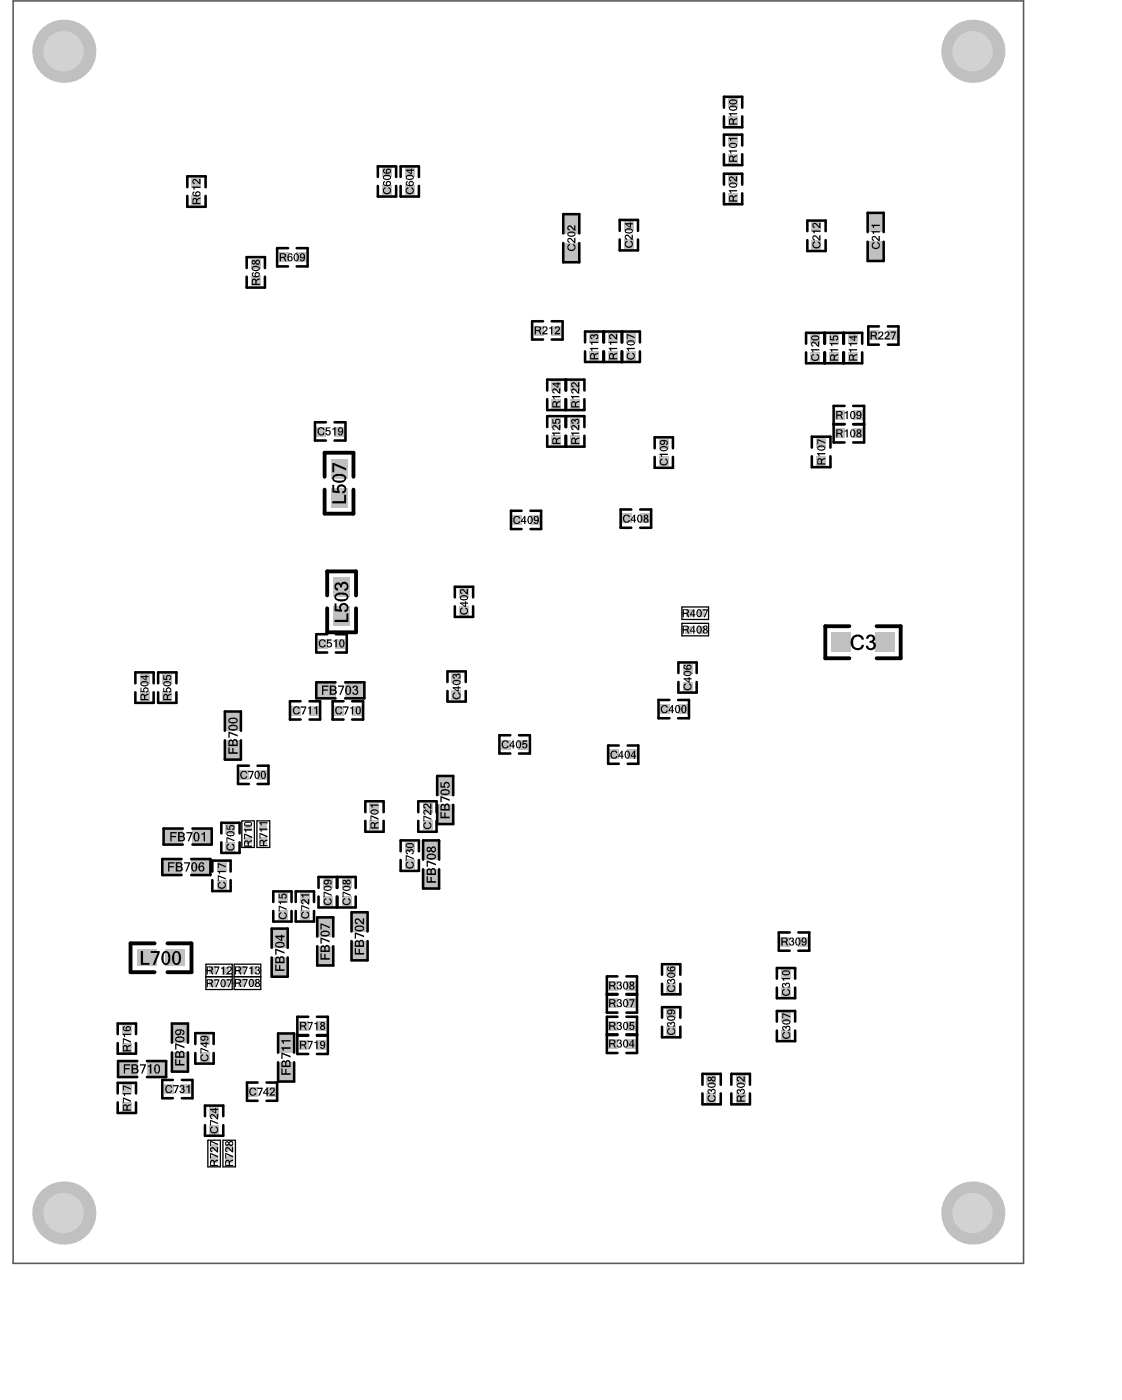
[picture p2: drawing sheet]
<svg xmlns="http://www.w3.org/2000/svg" width="148mm" height="185mm" viewBox="0 0 148 185" stroke-linecap="round" stroke-linejoin="round" font-family="sans-serif">
<path d="M1.7 .1h133.1v166.4h-133.1z" fill="none" stroke="#5a5a5a" stroke-width=".21"/>
<circle cx="128.2" cy="159.9" r="4.2" fill="#c0c0c0"/>
<circle cx="128.1" cy="159.9" r="2.66" fill="#d2d2d2"/>
<circle cx="8.4" cy="159.9" r="4.2" fill="#c0c0c0"/>
<circle cx="8.4" cy="159.9" r="2.66" fill="#d2d2d2"/>
<circle cx="128.2" cy="6.8" r="4.2" fill="#c0c0c0"/>
<circle cx="128.1" cy="6.8" r="2.66" fill="#d2d2d2"/>
<circle cx="8.4" cy="6.8" r="4.2" fill="#c0c0c0"/>
<circle cx="8.4" cy="6.8" r="2.66" fill="#d2d2d2"/>
<g fill="#c0c0c0">
<path d="M116.9 43.6h1.3v1.2h-1.3z" fill-rule="evenodd"/>
<path d="M114.6 43.6h1.2v1.2h-1.2z" fill-rule="evenodd"/>
<path d="M110 54h1.3v1.3h-1.3z" fill-rule="evenodd"/>
<path d="M107.5 60.1h1.3v1.3h-1.3z" fill-rule="evenodd"/>
<path d="M107.5 57.8h1.3v1.2h-1.3z" fill-rule="evenodd"/>
<path d="M106.7 44.1h1.3v1.2h-1.3z" fill-rule="evenodd"/>
<path d="M106.9 31.6h1.3v1.3h-1.3z" fill-rule="evenodd"/>
<path d="M102.9 135.8h1.3v1.2h-1.3z" fill-rule="evenodd"/>
<path d="M102.9 127.7h1.3v1.3h-1.3z" fill-rule="evenodd"/>
<path d="M96.9 141.7h1.3v1.3h-1.3z" fill-rule="evenodd"/>
<path d="M93.1 141.7h1.3v1.3h-1.3z" fill-rule="evenodd"/>
<path d="M90 87.5h1.2v1.3h-1.2z" fill-rule="evenodd"/>
<path d="M90.3 82.5h.8v1h-.8z" fill-rule="evenodd"/>
<path d="M87.8 135.3h1.3v1.2h-1.3z" fill-rule="evenodd"/>
<path d="M87.8 132.9h1.3v1.3h-1.3z" fill-rule="evenodd"/>
<path d="M87.8 129.6h1.3v1.3h-1.3z" fill-rule="evenodd"/>
<path d="M86.8 60.2h1.3v1.2h-1.3z" fill-rule="evenodd"/>
<path d="M86.8 57.8h1.3v1.3h-1.3z" fill-rule="evenodd"/>
<path d="M82.6 98.8h1.3v1.3h-1.3z" fill-rule="evenodd"/>
<path d="M84.3 67.7h1.3v1.3h-1.3z" fill-rule="evenodd"/>
<path d="M80.1 134.6h1.3v1.3h-1.3z" fill-rule="evenodd"/>
<path d="M80.1 131.6h1.3v1.3h-1.3z" fill-rule="evenodd"/>
<path d="M80.1 129.3h1.3v1.2h-1.3z" fill-rule="evenodd"/>
<path d="M80.3 98.8h1.3v1.3h-1.3z" fill-rule="evenodd"/>
<path d="M80.1 43.9h1.3v1.3h-1.3z" fill-rule="evenodd"/>
<path d="M77.6 43.9h1.3v1.3h-1.3z" fill-rule="evenodd"/>
<path d="M72.6 57.4h1.3v1.3h-1.3z" fill-rule="evenodd"/>
<path d="M72.6 55.1h1.3v1.2h-1.3z" fill-rule="evenodd"/>
<path d="M72.6 50.2h1.3v1.3h-1.3z" fill-rule="evenodd"/>
<path d="M69.8 67.9h1.3v1.2h-1.3z" fill-rule="evenodd"/>
<path d="M66 97.5h1.3v1.3h-1.3z" fill-rule="evenodd"/>
<path d="M67.5 67.9h1.3v1.2h-1.3z" fill-rule="evenodd"/>
<path d="M59.5 91h1.3v1.2h-1.3z" fill-rule="evenodd"/>
<path d="M59.5 88.7h1.3v1.2h-1.3z" fill-rule="evenodd"/>
<path d="M60.5 77.5h1.3v1.3h-1.3z" fill-rule="evenodd"/>
<path d="M55.7 114.6h2.1v2.5h-2.1z" fill-rule="evenodd"/>
<path d="M55.7 108.1h1.3v1.3h-1.3z" fill-rule="evenodd"/>
<path d="M55.7 105.8h1.3v1.3h-1.3z" fill-rule="evenodd"/>
<path d="M53.4 111h1.2v1.2h-1.2z" fill-rule="evenodd"/>
<path d="M53.4 24.5h1.2v1.2h-1.2z" fill-rule="evenodd"/>
<path d="M50.4 24.5h1.2v1.2h-1.2z" fill-rule="evenodd"/>
<path d="M42.6 118.1h1.2v1.3h-1.2z" fill-rule="evenodd"/>
<path d="M42.6 115.8h1.2v1.3h-1.2z" fill-rule="evenodd"/>
<path d="M39.4 134.6h1.3v1.3h-1.3z" fill-rule="evenodd"/>
<path d="M39.6 117.7h1.2v1.3h-1.2z" fill-rule="evenodd"/>
<path d="M39 33.3h1.3v1.2h-1.3z" fill-rule="evenodd"/>
<path d="M36.6 117.7h1.3v1.3h-1.3z" fill-rule="evenodd"/>
<path d="M36.7 33.3h1.3v1.2h-1.3z" fill-rule="evenodd"/>
<path d="M33 129.1h.8v1h-.8z" fill-rule="evenodd"/>
<path d="M32.2 108.7h1v.8h-1z" fill-rule="evenodd"/>
<path d="M33 36.4h1.3v1.3h-1.3z" fill-rule="evenodd"/>
<path d="M33 34.1h1.3v1.3h-1.3z" fill-rule="evenodd"/>
<path d="M29.7 152.4h1v.9h-1z" fill-rule="evenodd"/>
<path d="M29.3 129.1h.8v1h-.8z" fill-rule="evenodd"/>
<path d="M28.6 116h1.2v1.2h-1.2z" fill-rule="evenodd"/>
<path d="M29.7 111h1.3v1.2h-1.3z" fill-rule="evenodd"/>
<path d="M29.7 108.6h1.3v1.3h-1.3z" fill-rule="evenodd"/>
<path d="M26.3 138.7h1.3v1.3h-1.3z" fill-rule="evenodd"/>
<path d="M26.3 136.4h1.3v1.2h-1.3z" fill-rule="evenodd"/>
<path d="M25.2 23.4h1.3v1.3h-1.3z" fill-rule="evenodd"/>
<path d="M22.6 134.9h2.2v2.5h-2.2z" fill-rule="evenodd"/>
<path d="M21.8 125.2h2.6v2.1h-2.6z" fill-rule="evenodd"/>
<path d="M18.4 91.1h1.3v1.3h-1.3z" fill-rule="evenodd"/>
<path d="M18.4 88.8h1.3v1.3h-1.3z" fill-rule="evenodd"/>
<path d="M16.1 145.2h1.3v1.3h-1.3z" fill-rule="evenodd"/>
<path d="M16.1 142.9h1.3v1.3h-1.3z" fill-rule="evenodd"/>
<path d="M16.1 135.1h1.3v1.3h-1.3z" fill-rule="evenodd"/>
<path d="M110 56.5h1.3v1.2h-1.3z" fill-rule="evenodd"/>
<path d="M106.7 46.4h1.3v1.3h-1.3z" fill-rule="evenodd"/>
<path d="M106.9 29.3h1.3v1.2h-1.3z" fill-rule="evenodd"/>
<path d="M102.9 133.4h1.3v1.3h-1.3z" fill-rule="evenodd"/>
<path d="M102.9 130.1h1.3v1.3h-1.3z" fill-rule="evenodd"/>
<path d="M102.8 123.5h1.3v1.2h-1.3z" fill-rule="evenodd"/>
<path d="M96.9 144.1h1.3v1.2h-1.3z" fill-rule="evenodd"/>
<path d="M93.1 144.1h1.3v1.2h-1.3z" fill-rule="evenodd"/>
<path d="M89.3 92.8h1.3v1.3h-1.3z" fill-rule="evenodd"/>
<path d="M90 89.8h1.2v1.3h-1.2z" fill-rule="evenodd"/>
<path d="M90.4 80.3h.8v1h-.8z" fill-rule="evenodd"/>
<path d="M87.8 127.3h1.3v1.2h-1.3z" fill-rule="evenodd"/>
<path d="M87 92.8h1.2v1.3h-1.2z" fill-rule="evenodd"/>
<path d="M80.1 136.9h1.3v1.3h-1.3z" fill-rule="evenodd"/>
<path d="M80.1 46.2h1.3v1.3h-1.3z" fill-rule="evenodd"/>
<path d="M77.6 46.2h1.3v1.3h-1.3z" fill-rule="evenodd"/>
<path d="M72.6 52.6h1.3v1.2h-1.3z" fill-rule="evenodd"/>
<path d="M72.6 42.9h1.3v1.3h-1.3z" fill-rule="evenodd"/>
<path d="M70.3 42.9h1.3v1.3h-1.3z" fill-rule="evenodd"/>
<path d="M60.5 79.9h1.3v1.2h-1.3z" fill-rule="evenodd"/>
<path d="M53.4 113.3h1.2v1.3h-1.2z" fill-rule="evenodd"/>
<path d="M53.4 22.1h1.2v1.3h-1.2z" fill-rule="evenodd"/>
<path d="M50.4 22.1h1.2v1.3h-1.2z" fill-rule="evenodd"/>
<path d="M46.3 120.2h2.1v2.6h-2.1z" fill-rule="evenodd"/>
<path d="M46.4 93h1.2v1.3h-1.2z" fill-rule="evenodd"/>
<path d="M45.5 89.9h2.5v2.1h-2.5z" fill-rule="evenodd"/>
<path d="M39.4 137.1h1.3v1.3h-1.3z" fill-rule="evenodd"/>
<path d="M39.6 120h1.2v1.3h-1.2z" fill-rule="evenodd"/>
<path d="M35.8 126.2h2.1v2.5h-2.1z" fill-rule="evenodd"/>
<path d="M36.6 120h1.3v1.3h-1.3z" fill-rule="evenodd"/>
<path d="M35.8 122.4h2.1v2.5h-2.1z" fill-rule="evenodd"/>
<path d="M32.7 143.3h1.3v1.2h-1.3z" fill-rule="evenodd"/>
<path d="M33 127.4h.8v1h-.8z" fill-rule="evenodd"/>
<path d="M32.2 110.3h1v.9h-1z" fill-rule="evenodd"/>
<path d="M29.7 150.8h1v.8h-1z" fill-rule="evenodd"/>
<path d="M29.3 127.4h.8v1h-.8z" fill-rule="evenodd"/>
<path d="M28.6 113.6h1.2v1.3h-1.2z" fill-rule="evenodd"/>
<path d="M25.2 113.2h2.5v2.1h-2.5z" fill-rule="evenodd"/>
<path d="M25.4 109.2h2.5v2.1h-2.5z" fill-rule="evenodd"/>
<path d="M25.2 25.8h1.3v1.2h-1.3z" fill-rule="evenodd"/>
<path d="M15.6 139.8h2.5v2.1h-2.5z" fill-rule="evenodd"/>
<path d="M16.1 137.4h1.3v1.3h-1.3z" fill-rule="evenodd"/>
<path d="M109.6 83.4h2.5v2.5h-2.5z" fill-rule="evenodd"/>
<path d="M55.7 110.8h2.1v2.5h-2.1z" fill-rule="evenodd"/>
<path d="M46.3 124h2.1v2.6h-2.1z" fill-rule="evenodd"/>
<path d="M22.6 138.7h2.2v2.5h-2.2z" fill-rule="evenodd"/>
<path d="M112.4 54h1.2v1.3h-1.2z" fill-rule="evenodd"/>
<path d="M111.7 44.1h1.3v1.2h-1.3z" fill-rule="evenodd"/>
<path d="M109.2 44.1h1.3v1.2h-1.3z" fill-rule="evenodd"/>
<path d="M95.9 23.1h1.3v1.3h-1.3z" fill-rule="evenodd"/>
<path d="M95.9 20.3h1.3v1.2h-1.3z" fill-rule="evenodd"/>
<path d="M95.9 18h1.3v1.2h-1.3z" fill-rule="evenodd"/>
<path d="M95.9 13h1.3v1.2h-1.3z" fill-rule="evenodd"/>
<path d="M82.5 134.6h1.3v1.3h-1.3z" fill-rule="evenodd"/>
<path d="M82.5 131.6h1.3v1.3h-1.3z" fill-rule="evenodd"/>
<path d="M82.5 129.3h1.3v1.2h-1.3z" fill-rule="evenodd"/>
<path d="M92 82.5h.8v1h-.8z" fill-rule="evenodd"/>
<path d="M82 67.7h1.2v1.3h-1.2z" fill-rule="evenodd"/>
<path d="M82.5 43.9h1.3v1.3h-1.3z" fill-rule="evenodd"/>
<path d="M82.2 31.5h1.3v1.3h-1.3z" fill-rule="evenodd"/>
<path d="M68.3 97.5h1.3v1.3h-1.3z" fill-rule="evenodd"/>
<path d="M75.1 57.4h1.3v1.3h-1.3z" fill-rule="evenodd"/>
<path d="M75.1 55.1h1.3v1.2h-1.3z" fill-rule="evenodd"/>
<path d="M75.1 50.2h1.3v1.3h-1.3z" fill-rule="evenodd"/>
<path d="M41.7 134.6h1.3v1.3h-1.3z" fill-rule="evenodd"/>
<path d="M41.8 124.7h2.1v2.5h-2.1z" fill-rule="evenodd"/>
<path d="M45 118.1h1.3v1.3h-1.3z" fill-rule="evenodd"/>
<path d="M45 115.8h1.3v1.3h-1.3z" fill-rule="evenodd"/>
<path d="M48.7 108.1h1.2v1.3h-1.2z" fill-rule="evenodd"/>
<path d="M48.7 105.8h1.2v1.3h-1.2z" fill-rule="evenodd"/>
<path d="M41.9 84.2h1.2v1.2h-1.2z" fill-rule="evenodd"/>
<path d="M44.2 84.2h1.3v1.2h-1.3z" fill-rule="evenodd"/>
<path d="M43.6 60.5h2.1v2.5h-2.1z" fill-rule="evenodd"/>
<path d="M27.7 152.4h1v.9h-1z" fill-rule="evenodd"/>
<path d="M27.6 148.2h1.2v1.3h-1.2z" fill-rule="evenodd"/>
<path d="M27.6 145.9h1.2v1.3h-1.2z" fill-rule="evenodd"/>
<path d="M27.6 129.1h.8v1h-.8z" fill-rule="evenodd"/>
<path d="M31.4 129.1h.8v1h-.8z" fill-rule="evenodd"/>
<path d="M34.2 108.7h1v.8h-1z" fill-rule="evenodd"/>
<path d="M31.6 101.5h1.2v1.2h-1.2z" fill-rule="evenodd"/>
<path d="M33.9 101.5h1.3v1.2h-1.3z" fill-rule="evenodd"/>
<path d="M29.6 97.6h2.1v2.5h-2.1z" fill-rule="evenodd"/>
<path d="M23.9 142.9h1.3v1.3h-1.3z" fill-rule="evenodd"/>
<path d="M21.6 142.9h1.3v1.3h-1.3z" fill-rule="evenodd"/>
<path d="M18 125.2h2.6v2.1h-2.6z" fill-rule="evenodd"/>
<path d="M21.4 91.1h1.3v1.3h-1.3z" fill-rule="evenodd"/>
<path d="M21.4 88.8h1.3v1.3h-1.3z" fill-rule="evenodd"/>
<path d="M112.4 56.5h1.2v1.2h-1.2z" fill-rule="evenodd"/>
<path d="M111.7 46.4h1.3v1.3h-1.3z" fill-rule="evenodd"/>
<path d="M109.2 46.4h1.3v1.3h-1.3z" fill-rule="evenodd"/>
<path d="M114.3 31.9h2.1v2.5h-2.1z" fill-rule="evenodd"/>
<path d="M114.3 28.1h2.1v2.5h-2.1z" fill-rule="evenodd"/>
<path d="M105.1 123.5h1.3v1.2h-1.3z" fill-rule="evenodd"/>
<path d="M95.9 25.4h1.3v1.3h-1.3z" fill-rule="evenodd"/>
<path d="M95.9 15.3h1.3v1.3h-1.3z" fill-rule="evenodd"/>
<path d="M82.5 136.9h1.3v1.3h-1.3z" fill-rule="evenodd"/>
<path d="M92 80.3h.8v1h-.8z" fill-rule="evenodd"/>
<path d="M82.5 46.2h1.3v1.3h-1.3z" fill-rule="evenodd"/>
<path d="M82.2 29.2h1.3v1.3h-1.3z" fill-rule="evenodd"/>
<path d="M75.1 52.6h1.3v1.2h-1.3z" fill-rule="evenodd"/>
<path d="M74.2 32h2.1v2.6h-2.1z" fill-rule="evenodd"/>
<path d="M74.2 28.2h2.1v2.6h-2.1z" fill-rule="evenodd"/>
<path d="M57.6 106.1h2.1v2.5h-2.1z" fill-rule="evenodd"/>
<path d="M57.6 102.3h2.1v2.5h-2.1z" fill-rule="evenodd"/>
<path d="M41.7 137.1h1.3v1.3h-1.3z" fill-rule="evenodd"/>
<path d="M41.8 120.9h2.1v2.5h-2.1z" fill-rule="evenodd"/>
<path d="M44 93h1.3v1.3h-1.3z" fill-rule="evenodd"/>
<path d="M40.7 93h1.3v1.3h-1.3z" fill-rule="evenodd"/>
<path d="M41.7 89.9h2.5v2.1h-2.5z" fill-rule="evenodd"/>
<path d="M43.9 76.1h2.2v2.6h-2.2z" fill-rule="evenodd"/>
<path d="M43.9 79.9h2.2v2.6h-2.2z" fill-rule="evenodd"/>
<path d="M43.6 64.3h2.1v2.5h-2.1z" fill-rule="evenodd"/>
<path d="M41.7 56.2h1.3v1.3h-1.3z" fill-rule="evenodd"/>
<path d="M44 56.2h1.3v1.3h-1.3z" fill-rule="evenodd"/>
<path d="M27.7 150.8h1v.8h-1z" fill-rule="evenodd"/>
<path d="M35 143.3h1.3v1.2h-1.3z" fill-rule="evenodd"/>
<path d="M36.6 140h2.1v2.5h-2.1z" fill-rule="evenodd"/>
<path d="M27.6 127.4h.8v1h-.8z" fill-rule="evenodd"/>
<path d="M31.4 127.4h.8v1h-.8z" fill-rule="evenodd"/>
<path d="M36.6 136.2h2.1v2.5h-2.1z" fill-rule="evenodd"/>
<path d="M34.2 110.3h1v.9h-1z" fill-rule="evenodd"/>
<path d="M38.4 93h1.2v1.3h-1.2z" fill-rule="evenodd"/>
<path d="M29.6 93.8h2.1v2.5h-2.1z" fill-rule="evenodd"/>
<path d="M19.4 139.8h2.5v2.1h-2.5z" fill-rule="evenodd"/>
<path d="M21.4 113.2h2.5v2.1h-2.5z" fill-rule="evenodd"/>
<path d="M21.6 109.2h2.5v2.1h-2.5z" fill-rule="evenodd"/>
<path d="M115.3 83.4h2.5v2.5h-2.5z" fill-rule="evenodd"/>
</g>
<g fill="none" stroke="#000" stroke-width=".34">
<path d="M95.4 14.2v-1.4h2.4v1.4M95.4 15.3v1.5h2.4v-1.5M95.4 19.2v-1.5h2.4v1.5M24.7 24.7v-1.5h2.4v1.5M24.7 25.8v1.5h2.4v-1.5M32.5 36.5v1.4h2.4v-1.4M32.5 35.3v-1.4h2.4v1.4M37.9 32.7h-1.4v2.4h1.4M39.1 32.7h1.4v2.4h-1.4M49.8 24.5v1.4h2.4v-1.4M49.8 23.3v-1.4h2.4v1.4M52.8 23.3v-1.4h2.4v1.4"/>
<path d="M52.8 24.5v1.4h2.4v-1.4M74.2 30.8v-2.6h2.1v2.6M74.2 32v2.6h2.1v-2.6M81.6 30.4v-1.4h2.4v1.4M81.6 31.6v1.4h2.4v-1.4M95.4 20.3v1.5h2.4v-1.5M95.4 24.3v-1.4h2.4v1.4M95.4 25.5v1.4h2.4v-1.4M106.4 30.5v-1.4h2.4v1.4M106.4 31.6v1.5h2.4v-1.5M114.3 30.6v-2.5h2.1v2.5M114.3 31.9v2.5h2.1v-2.5"/>
<path d="M42.9 55.7h-1.4v2.4h1.4M44.1 55.7h1.4v2.4h-1.4M71.5 42.3h-1.4v2.4h1.4M72.1 51.5v-1.5h2.4v1.5M72.1 52.6v1.4h2.4v-1.4M72.1 56.3v-1.5h2.4v1.5M72.1 57.4v1.5h2.4v-1.5M72.7 42.3h1.4v2.4h-1.4M74.6 51.5v-1.5h2.4v1.5M74.6 52.6v1.4h2.4v-1.4M74.6 56.3v-1.5h2.4v1.5M74.6 57.4v1.5h2.4v-1.5"/>
<path d="M77.1 46.3v1.4h2.4v-1.4M77.1 45.1v-1.4h2.4v1.4M79.6 45.1v-1.4h4.7v1.4M79.6 46.3v1.4h4.7v-1.4M81.9 43.7v1.4M81.9 46.3v1.4M82 43.7v1.4M82 46.3v1.4M86.2 59.1v-1.5h2.5v1.5M106.2 45.3v-1.4h2.4v1.4M106.2 46.4v1.5h2.4v-1.5M107 59v-1.4h2.4v1.4"/>
<path d="M108.7 45.3v-1.4h2.4v1.4M108.7 46.4v1.5h2.4v-1.5M109.8 55.9h1.5M111.2 45.3v-1.4h2.4v1.4M111.2 46.4v1.5h2.4v-1.5M111.3 53.5h-1.5v4.8h1.5M112.4 53.5h1.4v4.8h-1.4M112.4 55.9h1.4M115.8 43h-1.4v2.4h1.4M117 43h1.4v2.4h-1.4M59.9 78.7v-1.4h2.4v1.4M59.9 79.9v1.4h2.4v-1.4"/>
<path d="M68.7 67.3h-1.4v2.4h1.4M69.9 67.3h1.4v2.4h-1.4M83.2 67.1h-1.4v2.5h1.4M84.3 67.1h1.5v2.5h-1.5M86.2 60.2v1.5h2.5v-1.5M107 60.1v1.5h2.4v-1.5M17.8 90v-1.4h2.4v1.4M17.8 91.2v1.4h2.4v-1.4M20.8 90v-1.4h2.4v1.4M20.8 91.2v1.4h2.4v-1.4M29.6 96.3v-2.5h2.1v2.5M29.6 97.6v2.5h2.1v-2.5"/>
<path d="M39.6 92.4h-1.4v2.4h1.4M40.8 92.4h1.4v2.4h-1.4M43.1 83.6h-1.4v2.4h1.4M44.2 89.9h-2.5v2.1h2.5M44.2 83.6h1.5v2.4h-1.5M45.3 92.4h-1.5v2.4h1.5M45.5 89.9h2.5v2.1h-2.5M46.4 92.4h1.4v2.4h-1.4M58.9 89.9v-1.4h2.5v1.4M58.9 91.1v1.4h2.5v-1.4M67.2 96.9h-1.4v2.4h1.4M68.4 96.9h1.4v2.4h-1.4"/>
<path d="M81.5 98.2h-1.4v2.5h1.4M82.7 98.2h1.4v2.5h-1.4M88.2 92.2h-1.4v2.5h1.4M89.3 92.2h1.5v2.5h-1.5M89.4 89.9v1.4h2.4v-1.4M89.4 88.7v-1.4h2.4v1.4M23.9 113.2h-2.5v2.1h2.5M24.1 109.2h-2.5v2.1h2.5M25.2 113.2h2.5v2.1h-2.5M25.4 109.2h2.5v2.1h-2.5M28 114.9v-1.5h2.4v1.5M28 116v1.4h2.4v-1.4"/>
<path d="M29.2 109.8v-1.4h2.4v1.4M29.2 111v1.4h2.4v-1.4M32.8 100.9h-1.4v2.4h1.4M33.9 100.9h1.5v2.4h-1.5M36 118.9v-1.4h2.4v1.4M39 118.9v-1.4h2.4v1.4M42 117v-1.4h2.4v1.4M42 118.2v1.4h2.4v-1.4M44.5 117v-1.4h2.4v1.4M44.5 118.2v1.4h2.4v-1.4M48.1 107v-1.4h2.4v1.4M48.1 108.2v1.4h2.4v-1.4"/>
<path d="M52.8 113.3v1.5h2.4v-1.5M52.8 112.2v-1.4h2.4v1.4M55.1 107v-1.4h2.4v1.4M55.1 108.2v1.4h2.4v-1.4M55.7 113.3v-2.5h2.1v2.5M55.7 114.6v2.5h2.1v-2.5M57.6 104.8v-2.5h2.1v2.5M57.6 106.1v2.5h2.1v-2.5M15.5 136.3v-1.4h2.4v1.4M15.5 137.5v1.4h2.4v-1.4M18.1 139.8h-2.5v2.1h2.5M19.4 139.8h2.5v2.1h-2.5"/>
<path d="M22.6 137.4v-2.5h2.2v2.5M22.6 138.7v2.5h2.2v-2.5M25.7 138.8v1.4h2.4v-1.4M25.7 137.6v-1.4h2.4v1.4M35.8 126.2v2.5h2.1v-2.5M35.8 124.9v-2.5h2.1v2.5M36 120.1v1.3h2.4v-1.3M36.6 138.7v-2.5h2.1v2.5M39 120.1v1.3h2.4v-1.3M40.6 134h-1.4v2.4h1.4M40.6 136.5h-1.4v2.4h1.4M41.7 134h1.5v2.4h-1.5"/>
<path d="M41.7 136.5h1.5v2.4h-1.5M41.8 123.4v-2.5h2.1v2.5M41.8 124.7v2.5h2.1v-2.5M46.3 124v2.6h2.1v-2.6M46.3 122.8v-2.6h2.1v2.6M79.9 136.3h1.4M79.9 136.4h1.4M79.9 131h1.4M79.9 131.1h1.4M81.3 134h-1.4v4.8h1.4M81.3 128.7h-1.4v4.8h1.4M82.5 134h1.4v4.8h-1.4"/>
<path d="M82.5 136.3h1.4M82.5 136.4h1.4M82.5 128.7h1.4v4.8h-1.4M82.5 131h1.4M82.5 131.1h1.4M87.2 128.5v-1.4h2.4v1.4M87.2 129.6v1.4h2.4v-1.4M87.2 134.1v-1.4h2.4v1.4M87.2 135.3v1.4h2.4v-1.4M102.3 129v-1.4h2.5v1.4M102.3 130.2v1.3h2.5v-1.3M102.3 134.6v-1.4h2.5v1.4"/>
<path d="M102.3 135.8v1.4h2.5v-1.4M104 122.9h-1.4v2.4h1.4M105.2 122.9h1.4v2.4h-1.4M15.5 145.3v1.4h2.4v-1.4M15.5 144.1v-1.4h2.4v1.4M22.8 142.3h-1.4v2.4h1.4M24 142.3h1.4v2.4h-1.4M27 147.1v-1.4h2.4v1.4M27 148.3v1.4h2.4v-1.4M33.9 142.7h-1.4v2.4h1.4M35.1 142.7h1.4v2.4h-1.4M36.6 140v2.5h2.1v-2.5"/>
<path d="M92.5 144.1v1.4h2.5v-1.4M92.5 143v-1.5h2.5v1.5M96.3 144.1v1.4h2.5v-1.4M96.3 143v-1.5h2.5v1.5"/>
</g>
<path d="M89.8 80h3.5v1.6h-3.5zM89.8 82.1h3.5v1.7h-3.5zM31.9 108.2h1.6v3.5h-1.6zM33.8 108.2h1.7v3.5h-1.7zM27.1 127.1h3.5v3.3h-3.5zM27.1 128.7h3.5M30.8 127.1h3.6v3.3h-3.6zM30.8 128.7h3.6M27.4 150.3h1.6v3.5h-1.6zM29.4 150.3h1.6v3.5h-1.6z" fill="none" stroke="#000" stroke-width=".17"/>
<path d="M42.8 62.8v-3.1h3.8v3.1M42.8 64.5v3.2h3.8v-3.2M43.1 78.5v-3.2h3.8v3.2M43.1 80.2v3.1h3.8v-3.1M111.9 82.5h-3.2v4.3h3.2M115.5 82.5h3.2v4.3h-3.2M20.4 124.3h-3.2v3.8h3.2M22.1 124.3h3.1v3.8h-3.1" fill="none" stroke="#000" stroke-width=".51"/>
<g fill="#000">
<path d="M96 19.8h1.1v.2h-.8v.2h-.1zM96 18.2h1.1v.1h-.8v.3h-.1l-.1-.3h-.1zM96 14.9h1.1v.2h-.8v.2h-.1zM25.3 24.6h1.1v.2h-.8v.2h-.1zM25.4 23.7a.47 .47 0 0 1 .8 .3v.1v-.5h.2v.7l-.3-.2a.4 .4 0 0 0-.6-.3l.1 .5a.33 .33 0 0 1-.3-.2 .33 .33 0 0 1 .1-.4zM50.6 24.8l.2-.1v.1a.34 .34 0 0 0-.1 .5 .34 .34 0 0 0 .5 .1 .28 .28 0 0 0 .2-.3 .28 .28 0 0 0-.2-.3v-.1a.52 .52 0 0 1 .2 .6 .52 .52 0 0 1-.6 .3 .52 .52 0 0 1-.3-.6zM53.6 24.8l.2-.1v.1a.34 .34 0 0 0-.1 .5 .34 .34 0 0 0 .5 .1 .28 .28 0 0 0 .2-.3 .28 .28 0 0 0-.2-.3v-.1a.52 .52 0 0 1 .2 .6 .52 .52 0 0 1-.6 .3 .52 .52 0 0 1-.3-.6zM74.8 32.3l.2-.1h.1v.1a.34 .34 0 0 0-.1 .5 .34 .34 0 0 0 .5 .1 .28 .28 0 0 0 .2-.3 .28 .28 0 0 0-.2-.3v-.1a.52 .52 0 0 1 .2 .6 .52 .52 0 0 1-.6 .3 .52 .52 0 0 1-.3-.6zM74.8 31.4a.59 .59 0 0 1 .8 .4v-.4h.2v.6h-.2l-.1-.1a.59 .59 0 0 0-.6-.3v.2l.1 .1v.1a.37 .37 0 0 1-.2-.6zM74.8 29.8a.53 .53 0 0 1 .8 .3v.1v-.5h.2v.7l-.3-.2a.4 .4 0 0 0-.6-.2l.1 .4a.35 .35 0 0 1-.3-.2 .35 .35 0 0 1 .1-.4zM82.5 31.8l.2-.1v.2a.34 .34 0 0 0-.2 .5 .34 .34 0 0 0 .5 0 .28 .28 0 0 0 .2-.2 .28 .28 0 0 0-.2-.3l.1-.2a.52 .52 0 0 1 .2 .7 .52 .52 0 0 1-.6 .3 .52 .52 0 0 1-.4-.6zM82.4 31a.6 .6 0 0 1 .8 .4v-.5h.2v.7h-.2l-.1-.1a.59 .59 0 0 0-.7-.4v.3h.2v.2a.38 .38 0 0 1-.2-.6z"/>
<path d="M96 25.1h1.1v.1h-.8v.3h-.1zM96.1 23.4a.47 .47 0 0 1 .8 .3v-.5h.2v.8l-.3-.3a.4 .4 0 0 0-.6-.2l.1 .4a.33 .33 0 0 1-.3-.2 .33 .33 0 0 1 .1-.3zM107.1 32l.2-.2h.1v.2a.34 .34 0 0 0-.1 .5 .34 .34 0 0 0 .5 0 .28 .28 0 0 0 .2-.2 .28 .28 0 0 0-.2-.3v-.2a.52 .52 0 0 1 .2 .7 .52 .52 0 0 1-.6 .3 .52 .52 0 0 1-.4-.6zM107.1 31.1a.6 .6 0 0 1 .8 .4v-.5h.2v.7h-.2l-.1-.1a.59 .59 0 0 0-.6-.4v.2l.1 .1v.2a.38 .38 0 0 1-.2-.6zM107 30.4h1.1v.1h-.8v.3h-.1zM107.1 29.4a.5 .5 0 0 1 .7 .3l.1 .2v-.5h.2v.7l-.3-.2a.4 .4 0 0 0-.6-.3l.1 .4a.37 .37 0 0 1-.3-.2 .37 .37 0 0 1 .1-.4zM115 32l.2-.1v.2a.34 .34 0 0 0-.1 .5 .34 .34 0 0 0 .5 0 .28 .28 0 0 0 .2-.3 .28 .28 0 0 0-.2-.2v-.2a.52 .52 0 0 1 .2 .7 .52 .52 0 0 1-.6 .3 .52 .52 0 0 1-.3-.7zM114.9 31.2a.59 .59 0 0 1 .8 .4v-.5h.2v.7h-.2l-.1-.2a.58 .58 0 0 0-.6-.3v.2l.1 .1v.2v-.1a.33 .33 0 0 1-.2-.5zM114.8 30.5h1.1v.1h-.8v.2h-.1zM114.8 29.6h1.1v.2h-.8v.2h-.1zM42 56.4a.53 .53 0 0 1 .8 .3h-.2a.31 .31 0 0 0-.4-.2 .31 .31 0 0 0-.2 .4 .3 .3 0 0 0 .2 .3 .3 .3 0 0 0 .4-.2h.2a.5 .5 0 0 1-.7 .3 .5 .5 0 0 1-.2-.7zM43 56.3h.5v.2h-.4v.2a.36 .36 0 0 1 .5 .2 .36 .36 0 0 1-.2 .5 .36 .36 0 0 1-.5-.3h.2a.19 .19 0 0 0 .3 0 .19 .19 0 0 0-.1-.3l-.4 .1z"/>
<path d="M43.8 56.5l.4-.2v1.1h-.2v-.8h-.2zM71.5 43.1h.1a.35 .35 0 0 1 .5 .1 .35 .35 0 0 1-.2 .5l-.3 .2h.5v.2h-.7l.1-.3a.48 .48 0 0 0 .4-.7l-.4 .2zM72.3 43.2l.5-.2v1.1h-.2v-.8h-.3zM72.8 55.2h.1v.5h.2a.36 .36 0 0 1 .2-.5 .36 .36 0 0 1 .5 .2 .36 .36 0 0 1-.3 .5v-.2a.2 .2 0 0 0 .1-.3 .2 .2 0 0 0-.3 0 .2 .2 0 0 0 0 .3v.2l-.5-.1zM73.1 43.1h.1a.36 .36 0 0 1 .6 .1 .36 .36 0 0 1-.3 .5l-.2 .2h.5v.2h-.7v-.2l.3-.3a.31 .31 0 0 0 .1-.5 .14 .14 0 0 0-.2 0 .14 .14 0 0 0 0 .2h-.2zM72.7 52.2h1.1v.2h-.8l.1 .2h-.2zM72.8 51.3a.4 .4 0 0 1 .7 .2l.2 .2v-.5h.1v.7l-.2-.1-.2-.2a.24 .24 0 0 0-.3-.2 .24 .24 0 0 0-.2 .2l.2 .1v.2a.36 .36 0 0 1-.3-.6zM72.7 57h1.1v.2h-.8l.1 .2h-.2zM72.8 56.2a.4 .4 0 0 1 .7 .1l.2 .2v-.5h.1v.7h-.2l-.2-.3a.24 .24 0 0 0-.3-.2 .24 .24 0 0 0-.2 .2l.2 .1v.2a.36 .36 0 0 1-.3-.5zM75.3 55.4a.36 .36 0 0 1 .5-.1 .33 .33 0 0 1 .5 .1 .33 .33 0 0 1-.3 .5v-.2a.2 .2 0 0 0 .2-.3 .2 .2 0 0 0-.3-.1 .2 .2 0 0 0-.1 .3h-.1a.16 .16 0 0 0-.1-.2 .16 .16 0 0 0-.2 .1 .16 .16 0 0 0 .2 .2v.2a.31 .31 0 0 1-.3-.5zM75.2 52.2h1.1v.2h-.8l.1 .2h-.2zM75.3 51.3a.4 .4 0 0 1 .7 .2l.1 .2v-.5h.2v.7l-.2-.1-.2-.2a.24 .24 0 0 0-.3-.2 .24 .24 0 0 0-.2 .2l.2 .1v.2a.36 .36 0 0 1-.3-.6z"/>
<path d="M75.3 50.5a.48 .48 0 0 1 .8 .3v.1v-.5h.2v.7l-.3-.2a.4 .4 0 0 0-.6-.3l.2 .4a.35 .35 0 0 1-.3-.5zM75.2 57h1.1v.2h-.8l.1 .2h-.2zM75.3 56.2a.4 .4 0 0 1 .7 .1l.1 .2v-.5h.2v.7h-.2l-.2-.3a.24 .24 0 0 0-.3-.2 .24 .24 0 0 0-.2 .2l.2 .1v.2a.36 .36 0 0 1-.3-.5zM77.8 44.2l.3-.1 .1 .1a.34 .34 0 0 1 .6 0 .34 .34 0 0 1-.3 .5v-.2a.2 .2 0 0 0 .2-.2 .2 .2 0 0 0-.3-.1 .2 .2 0 0 0-.1 .3h-.1a.16 .16 0 0 0-.1-.3 .16 .16 0 0 0-.2 .2 .16 .16 0 0 0 .1 .1v.2a.31 .31 0 0 1-.2-.4zM77.7 45.8h1.1v.2h-.8v.3h-.1zM77.7 45h1.1v.2h-.8v.3h-.1zM80.2 45.8h1.1v.2h-.8v.3h-.1zM80.2 45h1.1v.2h-.8v.3h-.1zM80.4 44.1a.68 .68 0 0 1 .7 .4v-.5h.2v.7l-.3-.2a.4 .4 0 0 0-.6-.2l.1 .4a.35 .35 0 0 1-.3-.3 .35 .35 0 0 1 .2-.3zM82.6 44l1 .4v.2l-.9-.4v.5h-.1zM82.7 46.6l.2-.1v.1a.34 .34 0 0 0-.1 .5 .34 .34 0 0 0 .5 .1 .28 .28 0 0 0 .2-.3 .28 .28 0 0 0-.2-.3v-.1a.52 .52 0 0 1 .3 .6 .52 .52 0 0 1-.7 .3 .52 .52 0 0 1-.3-.6zM82.5 45.8h1.1v.2h-.8l.1 .3h-.2z"/>
<path d="M86.9 59.8h1.1v.2h-.8v.2h-.1zM107.7 57.9l1 .4v.1l-.9-.3v.5h-.1zM107 46.7l.2-.1v.2a.34 .34 0 0 0-.1 .5 .34 .34 0 0 0 .5 .1 .28 .28 0 0 0 .2-.3 .28 .28 0 0 0-.2-.3v-.2a.52 .52 0 0 1 .3 .7 .52 .52 0 0 1-.7 .3 .52 .52 0 0 1-.3-.6zM106.8 46h1.1v.2h-.8l.1 .2h-.2zM106.9 45.1a.48 .48 0 0 1 .8 .3l.1 .1v-.5h.1v.7h-.2l-.2-.2a.39 .39 0 0 0-.5-.2v.2l.2 .1v.1a.31 .31 0 0 1-.3-.2 .31 .31 0 0 1 0-.3zM107.6 59.7h1.1v.2h-.8l.1 .2h-.2zM109.4 44.2h.1v.5h.2a.36 .36 0 0 1 .2-.5 .36 .36 0 0 1 .5 .2 .36 .36 0 0 1-.3 .5v-.2a.2 .2 0 0 0 .1-.2 .2 .2 0 0 0-.3-.1 .2 .2 0 0 0 0 .3v.2l-.5-.1zM109.3 46h1.1v.2h-.8l.1 .2h-.2zM109.3 45.2h1.1v.2h-.8l.1 .2h-.2zM111.3 54.3l.4-.1v1h-.2v-.8l-.2 .1zM111.3 56.7l.4-.1v1h-.2v-.8l-.2 .1zM111.8 46h1.1v.2h-.8v.2h-.1z"/>
<path d="M111.8 45.2h1.1v.2h-.8v.2h-.1zM115.8 43.7a.35 .35 0 0 1 .5 .2 .35 .35 0 0 1-.2 .5l-.2 .2h.5v.1h-.7l.1-.2a.48 .48 0 0 0 .3-.7l-.4 .2zM116.6 43.7a.33 .33 0 0 1 .5 .1 .33 .33 0 0 1 0 .4l-.4 .4h.5v.1h-.7v-.2l.3-.2a.32 .32 0 0 0 .2-.5h-.2l-.1 .2h-.2zM117.3 43.7h.7l-.4 1h-.1l.4-.8h-.6zM43.8 61h.2l1.6 .7v.3l-1.6-.7v.9h-.2zM43.8 63.9h.2v.8h.5a.6 .6 0 0 1 .5-.9 .6 .6 0 0 1 .6 .8 .44 .44 0 0 1-.5 .4v-.3a.33 .33 0 0 0 .3-.4 .33 .33 0 0 0-.4-.2 .39 .39 0 0 0-.4 .3 .39 .39 0 0 0 .1 .4v.2l-.9-.1zM44.2 76.9a.44 .44 0 0 1 .7 .1 .57 .57 0 0 1 .9-.1 .57 .57 0 0 1-.3 .9l-.1 .1v-.3a.34 .34 0 0 0 .3-.4 .34 .34 0 0 0-.5-.3 .34 .34 0 0 0-.2 .5h-.2a.28 .28 0 0 0-.2-.4 .28 .28 0 0 0-.3 .3 .28 .28 0 0 0 .2 .3v.2a.57 .57 0 0 1-.4-.3 .57 .57 0 0 1 .1-.6zM43.8 66h1.5v-.8h.3v1.1h-1.8zM60.7 77.7a.5 .5 0 0 1 .7 .3l.1 .1v-.5h.2v.7l-.4-.2a.4 .4 0 0 0-.6-.2l.2 .4a.37 .37 0 0 1-.3-.2 .37 .37 0 0 1 .1-.4zM67.7 68.1l.2-.1a.41 .41 0 0 1 .6 .3h-.1a.33 .33 0 0 0-.5-.1 .33 .33 0 0 0-.1 .4 .3 .3 0 0 0 .2 .3 .3 .3 0 0 0 .4-.2h.1a.5 .5 0 0 1-.7 .3 .5 .5 0 0 1-.1-.8zM82.2 67.9h.2a.41 .41 0 0 1 .6 .3h-.2a.33 .33 0 0 0-.4-.2 .33 .33 0 0 0-.2 .5 .3 .3 0 0 0 .3 .3 .3 .3 0 0 0 .3-.3h.2a.49 .49 0 0 1-.6 .4 .49 .49 0 0 1-.3-.7zM87 60.6l.2-.2h.1v.2a.34 .34 0 0 0-.2 .5 .34 .34 0 0 0 .5 0 .28 .28 0 0 0 .3-.2 .28 .28 0 0 0-.3-.3l.1-.2a.52 .52 0 0 1 .2 .7 .52 .52 0 0 1-.6 .3 .52 .52 0 0 1-.4-.6z"/>
<path d="M18.5 90.6h.1v.5h.3a.36 .36 0 0 1 .2-.5 .36 .36 0 0 1 .5 .2 .36 .36 0 0 1-.3 .5v-.2a.19 .19 0 0 0 0-.3 .19 .19 0 0 0-.3 .1l.1 .3h-.6zM21.5 90.6h.1v.5h.3a.36 .36 0 0 1 .2-.5 .36 .36 0 0 1 .5 .2 .36 .36 0 0 1-.3 .5v-.2a.19 .19 0 0 0 0-.3 .19 .19 0 0 0-.3 .1l.1 .3h-.6zM21.5 89h.1v.4l.3 .1a.36 .36 0 0 1 .1-.6 .36 .36 0 0 1 .5 .3 .36 .36 0 0 1-.2 .4v-.1a.2 .2 0 0 0 .1-.3 .2 .2 0 0 0-.3 0 .2 .2 0 0 0 0 .3v.1h-.6zM30.1 96.4l1.2 .5v.2l-1-.5v.6h-.2zM30.1 98.5h.2v.6h.3v-.5h.2v.5h.5v.2h-1.2zM38.8 93.1h.1a.41 .41 0 0 1 .6 .3h-.2a.33 .33 0 0 0-.4-.1 .33 .33 0 0 0-.2 .4 .3 .3 0 0 0 .3 .3 .3 .3 0 0 0 .3-.2h.2a.49 .49 0 0 1-.6 .3 .49 .49 0 0 1-.3-.6zM39.6 93.1h.8l-.4 1h-.2l.4-.8h-.6zM40.6 93.3l.3-.2v1h-.1v-.8l-.2 .1zM41.4 93.3l.4-.2v1h-.2v-.8l-.2 .1zM42.1 84.4a.44 .44 0 0 1 .5-.1 .44 .44 0 0 1 .3 .3h-.2a.31 .31 0 0 0-.4-.2 .31 .31 0 0 0-.1 .5 .28 .28 0 0 0 .2 .3 .28 .28 0 0 0 .3-.2h.2a.49 .49 0 0 1-.7 .3 .49 .49 0 0 1-.2-.7zM43.1 84.3h.6v.1h-.4l-.1 .3a.37 .37 0 0 1 .5 .2 .37 .37 0 0 1-.3 .5 .37 .37 0 0 1-.4-.4h.2a.2 .2 0 0 0 .2 .2 .2 .2 0 0 0 .2-.3 .2 .2 0 0 0-.3-.1l-.2 .1zM42.4 90.3h.9v.2h-.7v.4h.6v.1h-.6v.6h-.2z"/>
<path d="M43.9 84.4l.5-.1v1h-.2v-.8l-.3 .1zM44.4 93.1h.1a.41 .41 0 0 1 .6 .3h-.2a.33 .33 0 0 0-.4-.1 .33 .33 0 0 0-.2 .4 .3 .3 0 0 0 .3 .3 .3 .3 0 0 0 .3-.2h.2a.49 .49 0 0 1-.7 .3 .49 .49 0 0 1-.2-.6zM44.1 79.5h.2v.8h.5a.6 .6 0 0 1 .4-.9 .6 .6 0 0 1 .7 .8 .44 .44 0 0 1-.5 .5v-.3a.33 .33 0 0 0 .3-.4 .33 .33 0 0 0-.4-.3 .39 .39 0 0 0-.4 .3 .39 .39 0 0 0 .1 .4v.2l-.9-.1zM44.5 90.3h.8l-.4 1.3h-.2l.4-1.1h-.6zM44.1 81.7h1.5v-.9h.3v1.2h-1.8zM45.2 93.1h.7l-.3 1h-.3l.5-.8h-.6zM46.1 93.3l.4-.2v1h-.1v-.8l-.3 .1zM46.5 90.4a.33 .33 0 0 1 .5 0 .33 .33 0 0 1 0 .5 .39 .39 0 0 1 0 .7 .39 .39 0 0 1-.6-.4h.2a.23 .23 0 0 0 .3 .2 .23 .23 0 0 0 .2-.2 .23 .23 0 0 0-.3-.2h-.1v-.1a.19 .19 0 0 0 .3-.1 .19 .19 0 0 0-.1-.3 .19 .19 0 0 0-.3 .1l-.2 .1zM59.6 89a.28 .28 0 0 1 .5 0 .33 .33 0 0 1 .5 0 .33 .33 0 0 1-.2 .5v-.2a.2 .2 0 0 0 .1-.3 .2 .2 0 0 0-.2-.1 .2 .2 0 0 0-.1 .3h-.2a.16 .16 0 0 0 0-.2 .16 .16 0 0 0-.2 .1 .16 .16 0 0 0 .1 .2v.2a.34 .34 0 0 1-.3-.5zM59.7 91.4l.3-.2v.2a.34 .34 0 0 0-.2 .5 .34 .34 0 0 0 .5 .1 .28 .28 0 0 0 .3-.3 .28 .28 0 0 0-.3-.3l.1-.2a.52 .52 0 0 1 .2 .7 .52 .52 0 0 1-.6 .3 .52 .52 0 0 1-.4-.6zM60.8 80.1h.1v.1a.34 .34 0 0 0-.1 .5 .34 .34 0 0 0 .5 .1 .28 .28 0 0 0 .2-.3 .28 .28 0 0 0-.2-.3l.1-.1a.52 .52 0 0 1 .2 .6 .52 .52 0 0 1-.7 .3 .52 .52 0 0 1-.3-.6zM66.3 97.6h.1a.41 .41 0 0 1 .6 .3h-.1a.33 .33 0 0 0-.5-.1 .33 .33 0 0 0-.1 .4 .3 .3 0 0 0 .2 .3 .3 .3 0 0 0 .4-.2h.1a.49 .49 0 0 1-.6 .3 .49 .49 0 0 1-.3-.6z"/>
<path d="M68.9 97.6h.5v.1h-.4v.3a.34 .34 0 0 1 .4 .2 .34 .34 0 0 1-.2 .4 .34 .34 0 0 1-.4-.3h.2a.2 .2 0 0 0 .3 .2 .2 .2 0 0 0 0-.4l-.2-.1-.3 .2zM80.6 99h.1a.41 .41 0 0 1 .6 .3h-.1a.33 .33 0 0 0-.5-.2 .33 .33 0 0 0-.1 .5 .3 .3 0 0 0 .2 .3 .3 .3 0 0 0 .4-.3h.1a.49 .49 0 0 1-.6 .4 .49 .49 0 0 1-.3-.7zM87.2 93h.1a.41 .41 0 0 1 .7 .3h-.2a.33 .33 0 0 0-.4-.2 .33 .33 0 0 0-.2 .5 .3 .3 0 0 0 .3 .3 .3 .3 0 0 0 .3-.3h.2a.49 .49 0 0 1-.7 .4 .49 .49 0 0 1-.3-.7zM90.2 90.1l.2-.1v.2a.34 .34 0 0 0-.1 .5 .34 .34 0 0 0 .5 .1 .28 .28 0 0 0 .2-.3 .28 .28 0 0 0-.2-.3v-.2a.52 .52 0 0 1 .2 .7 .52 .52 0 0 1-.6 .3 .52 .52 0 0 1-.4-.6zM92.6 80.3h.7l-.4 1h-.2l.4-.8h-.5zM112.4 83.8a.86 .86 0 0 1 1.4 .5h-.3a.56 .56 0 0 0-.6-.4 .56 .56 0 0 0-.5 .4v.3a.62 .62 0 0 0 .3 .7 .62 .62 0 0 0 .8-.1v-.2h.3a.89 .89 0 0 1-1.1 .7 .89 .89 0 0 1-.6-1.1v-.5zM114.2 83.8a.57 .57 0 0 1 .8-.1 .57 .57 0 0 1 .1 .8l-.1 .1a.6 .6 0 0 1 .4 .7 .6 .6 0 0 1-.8 .4 .51 .51 0 0 1-.5-.6h.3a.35 .35 0 0 0 .4 .3 .35 .35 0 0 0 .3-.4 .35 .35 0 0 0-.4-.3h-.1v-.2a.31 .31 0 0 0 .4-.3 .31 .31 0 0 0-.4-.3l-.2 .3h-.3zM22.1 113.6h.9v.2h-.7v.3h.6v.2h-.6v.6h-.2zM22.4 109.7h.9v.1h-.7v.4h.6v.1h-.6v.6h-.2zM24.3 113.6h.8l-.5 1.3h-.2l.4-1.1h-.5zM24.6 109.7h.8l-.5 1.2h-.2l.4-1.1h-.5zM26.5 109.9l.2-.1 .1-.1h.2v1.2h-.2v-.9h-.3z"/>
<path d="M28.7 115.4l1 .3v.2l-.9-.4v.6h-.1zM28.7 113.8l1 .3v.2l-.9-.4v.5h-.1zM28.8 116.3l.2-.1v.2a.34 .34 0 0 0-.1 .5 .34 .34 0 0 0 .5 0 .28 .28 0 0 0 .2-.2 .28 .28 0 0 0-.2-.3l.1-.2a.52 .52 0 0 1 .2 .7 .52 .52 0 0 1-.7 .3 .52 .52 0 0 1-.3-.7zM28.7 114.8h1v.1h-.8l.1 .3h-.1zM29.8 110.3l1.1 .4v.2l-.9-.4v.6h-.2zM29.8 108.8h.2v.4h.2a.36 .36 0 0 1 .2-.5 .36 .36 0 0 1 .5 .2 .36 .36 0 0 1-.3 .5v-.2h.1a.2 .2 0 0 0-.1-.3 .2 .2 0 0 0-.3 .1l.1 .4-.6-.1zM29.9 111.3l.3-.1v.1a.34 .34 0 0 0-.1 .5 .34 .34 0 0 0 .5 .1 .28 .28 0 0 0 .2-.3 .28 .28 0 0 0-.2-.3v-.1a.52 .52 0 0 1 .2 .6 .52 .52 0 0 1-.6 .3 .52 .52 0 0 1-.4-.6zM31.7 101.8h.1a.46 .46 0 0 1 .4-.2 .46 .46 0 0 1 .4 .3h-.2a.33 .33 0 0 0-.4-.1 .33 .33 0 0 0-.2 .4 .3 .3 0 0 0 .3 .3 .3 .3 0 0 0 .3-.2h.2a.49 .49 0 0 1-.7 .3 .49 .49 0 0 1-.2-.6zM32.2 109.9l1 .3v.3l-.9-.5v.6h-.1zM32.1 109.3h1.1v.1h-.8l.1 .3h-.2zM32.7 101.6h.7l-.4 1h-.2l.5-.8h-.6zM34.2 109.8l1 .4v.2l-.9-.4v.5h-.1z"/>
<path d="M34.1 109.2h1.1v.2h-.8l.1 .2h-.1zM34.1 108.3h1.1v.2h-.8l.1 .3h-.1l-.1-.3h-.2zM36.7 119.4l1.1 .4v.1l-1-.4v.6h-.1zM36.7 117.8h.1v.4l.3 .1a.36 .36 0 0 1 .2-.5 .36 .36 0 0 1 .5 .2 .36 .36 0 0 1-.3 .4v-.1h.1a.2 .2 0 0 0-.1-.3 .2 .2 0 0 0-.3 .1l.1 .3h-.6zM36.7 118.8h1.1v.2h-.8v.2h-.1zM39.7 119.3l1 .4v.1l-.9-.3v.5h-.1zM39.7 118.6a.48 .48 0 0 1 .8 .3l.1 .1v-.5h.1v.7h-.2l-.2-.2a.39 .39 0 0 0-.5-.3v.3h.2v.2a.33 .33 0 0 1-.3-.5zM39.6 117.9h1.1v.1h-.8l.1 .3h-.2zM42.6 117.5l1.1 .4v.2l-.9-.4v.5h-.2zM42.7 118.5l.3-.1v.1a.34 .34 0 0 0-.1 .5 .34 .34 0 0 0 .5 .1 .28 .28 0 0 0 .2-.3 .28 .28 0 0 0-.2-.3v-.1a.52 .52 0 0 1 .2 .6 .52 .52 0 0 1-.6 .3 .52 .52 0 0 1-.4-.6zM45.1 117.5l1.1 .4v.2l-.9-.4v.5h-.2zM45.3 118.4h.2v.1a.34 .34 0 0 0-.1 .5 .34 .34 0 0 0 .4 .1 .28 .28 0 0 0 .3-.3 .28 .28 0 0 0-.3-.3l.1-.1a.52 .52 0 0 1 .2 .6 .52 .52 0 0 1-.6 .3 .52 .52 0 0 1-.4-.6z"/>
<path d="M48.8 107.5l1.1 .3v.3l-1-.5v.6h-.1zM48.8 106h1.1v.2h-.8v.2h-.1l-.1-.2h-.1zM53.5 112.7l1 .4v.2l-.9-.4v.5h-.1zM53.5 112l.3-.1 .1 .2a.35 .35 0 0 1 .6 0 .35 .35 0 0 1-.3 .5v-.2a.2 .2 0 0 0 .2-.2 .2 .2 0 0 0-.3-.1 .2 .2 0 0 0-.1 .2h-.1a.17 .17 0 0 0-.1-.2 .17 .17 0 0 0-.2 .1 .17 .17 0 0 0 .2 .2v.2a.32 .32 0 0 1-.3-.2 .32 .32 0 0 1 0-.4zM53.6 113.6l.2-.1v.2a.34 .34 0 0 0-.1 .5 .34 .34 0 0 0 .5 .1 .28 .28 0 0 0 .2-.3 .28 .28 0 0 0-.2-.3v-.2a.52 .52 0 0 1 .2 .7 .52 .52 0 0 1-.6 .3 .52 .52 0 0 1-.3-.6zM55.8 107.5l1 .4v.2l-.9-.4v.5h-.1zM56.2 113.4l1.2 .4v.3l-1-.5v.6h-.2zM56.2 115.5h.2v.6h.3v-.5h.2v.5h.5v.2h-1.2zM55.9 108.4l.2-.1v.2a.34 .34 0 0 0-.1 .5 .34 .34 0 0 0 .5 .1 .28 .28 0 0 0 .2-.3 .28 .28 0 0 0-.2-.3v-.2a.52 .52 0 0 1 .3 .7 .52 .52 0 0 1-.7 .3 .52 .52 0 0 1-.3-.6zM55.9 106.8a.49 .49 0 0 1 .7 .3l.1 .1v-.5h.1v.7h-.2l-.2-.2a.39 .39 0 0 0-.5-.2v.2h.2v.2a.31 .31 0 0 1-.3-.2 .31 .31 0 0 1 0-.3zM55.8 106a.53 .53 0 0 1 .8 .3l.1 .1v-.5h.1v.7l-.3-.2a.4 .4 0 0 0-.6-.2l.2 .4a.35 .35 0 0 1-.3-.2 .35 .35 0 0 1 0-.4zM58 104.9l1.2 .4v.3l-1-.5v.6h-.2z"/>
<path d="M58 107h.2v.6h.3v-.5h.2v.5h.5v.2h-1.2zM58 103.1h.2v.5h.3a.43 .43 0 0 1 .2-.5 .43 .43 0 0 1 .6 .2 .43 .43 0 0 1-.2 .5l-.2 .1v-.2a.24 .24 0 0 0 .2-.4 .24 .24 0 0 0-.4 0l-.1 .2 .1 .3h-.7zM16.2 136.8l1 .4v.2l-.9-.4v.5h-.1zM16.1 136.2h1.1v.2h-.8l.1 .3h-.1zM18.6 125.3h.2v1.6h.9v.3h-1.1zM19.9 125.3h1.1v.2l-.6 1.7h-.3l.6-1.6h-.8zM23.1 137.5l1.2 .4v.2l-1.1-.4v.6h-.1zM23.1 139.6h.1v.6h.4v-.5h.1v.5h.6v.2h-1.2zM26.4 138.1l1.1 .4v.1l-1-.3v.5h-.1zM26.6 139l.1-.1v.2a.34 .34 0 0 0-.1 .5 .34 .34 0 0 0 .5 .1 .28 .28 0 0 0 .2-.3 .28 .28 0 0 0-.2-.3l.1-.2a.52 .52 0 0 1 .2 .7 .52 .52 0 0 1-.6 .3 .52 .52 0 0 1-.4-.6zM28.2 129.1h.7l-.4 1h-.1l.3-.9h-.5zM28.2 127.4h.7l-.4 1h-.1l.3-.9h-.5z"/>
<path d="M29.1 127.5l.4-.1v1h-.1v-.8l-.3 .1zM29.9 129.1h.7l-.4 1h-.2l.4-.9h-.5zM30 127.4a.37 .37 0 0 1 .5 .1 .37 .37 0 0 1-.2 .5l-.3 .3h.6v.1h-.8l.1-.2 .2-.2a.31 .31 0 0 0 .2-.5 .14 .14 0 0 0-.2 0 .14 .14 0 0 0-.1 .2h-.1zM31.9 129h.7l-.4 1.1h-.1l.4-.9h-.6zM31.9 127.4h.7l-.4 1h-.1l.4-.9h-.6zM32.8 127.5l.5-.1v1h-.2v-.8l-.3 .1zM33.6 127.4a.32 .32 0 0 1 .5 0 .32 .32 0 0 1 0 .4 .34 .34 0 0 1 0 .6 .34 .34 0 0 1-.5-.3h.2a.19 .19 0 0 0 .2 .2 .19 .19 0 0 0 .1-.2 .19 .19 0 0 0-.1-.2h-.2v-.1a.16 .16 0 0 0 .3-.1 .16 .16 0 0 0-.2-.2 .16 .16 0 0 0-.1 .2h-.2zM36.3 125l1.2 .5v.2l-1.1-.4v.5h-.1zM36.3 127.1h.1v.6h.4v-.5h.1v.5h.6v.3h-1.2zM37.1 138.7l1.2 .5v.2l-1.1-.5v.6h-.1zM36.8 120.4l.2-.2h.1v.2a.34 .34 0 0 0-.2 .5 .34 .34 0 0 0 .5 0 .28 .28 0 0 0 .3-.2 .28 .28 0 0 0-.3-.3l.1-.2a.52 .52 0 0 1 .2 .7 .52 .52 0 0 1-.6 .3 .52 .52 0 0 1-.4-.6zM37.1 138h1.2v.2h-.9v.3h-.1l-.1-.3h-.1z"/>
<path d="M37.1 137.1h1.2v.2h-.9v.2h-.1zM39.8 120.2l.2-.1v.2a.34 .34 0 0 0-.1 .5 .34 .34 0 0 0 .5 .1 .28 .28 0 0 0 .2-.3 .28 .28 0 0 0-.2-.3v-.2a.52 .52 0 0 1 .3 .7 .52 .52 0 0 1-.7 .3 .52 .52 0 0 1-.3-.6zM40.5 134.7h.7l-.4 1h-.1l.3-.9h-.5zM40.5 137.2h.7l-.4 1h-.1l.3-.9h-.5zM41.4 134.8l.4-.1v1h-.1v-.8l-.3 .1zM41.4 137.3l.4-.1v1h-.1v-.8l-.3 .1zM42.2 123.6l1.2 .4v.2l-1-.4v.6h-.2zM42.2 121.7l1.2 .4v.2l-1-.4v.6h-.2zM42.2 125.6h.2v.7h.3v-.6h.2v.6h.5v.2h-1.2zM46.7 122.9l1.3 .4v.2l-1.1-.4v.6h-.2zM46.7 125h.2v.6h.3v-.6h.2v.6h.6v.2h-1.3zM46.9 121.1a.66 .66 0 0 1 .8 .4l.1 .1v-.6h.2v.8h-.3l-.2-.3a.34 .34 0 0 0-.3-.3 .34 .34 0 0 0-.3 .2v.2h.2v.2a.43 .43 0 0 1-.4-.3 .43 .43 0 0 1 .2-.4z"/>
<path d="M81.3 134.8a.29 .29 0 0 1 .5-.1 .29 .29 0 0 1 0 .4 .33 .33 0 0 1 0 .6 .33 .33 0 0 1-.5-.3l.1 .1a.2 .2 0 0 0 .4 0 .18 .18 0 0 0-.2-.3h-.1v-.1a.15 .15 0 0 0 .2-.1 .15 .15 0 0 0-.1-.2 .15 .15 0 0 0-.2 .2h-.1zM81.3 131.8a.29 .29 0 0 1 .5-.1 .29 .29 0 0 1 0 .4 .33 .33 0 0 1 0 .6 .33 .33 0 0 1-.5-.3l.1 .1a.2 .2 0 0 0 .4 0 .18 .18 0 0 0-.2-.3h-.1v-.1a.15 .15 0 0 0 .2-.1 .15 .15 0 0 0-.1-.2 .15 .15 0 0 0-.2 .2h-.1zM81.4 129.4a.27 .27 0 0 1 .4 0 .27 .27 0 0 1 0 .4 .33 .33 0 0 1 0 .6 .33 .33 0 0 1-.5-.3l.1 .1a.2 .2 0 0 0 .4 0 .18 .18 0 0 0-.2-.3h-.1v-.1a.15 .15 0 0 0 .2-.1 .15 .15 0 0 0-.1-.2 .15 .15 0 0 0-.2 .1h-.1zM81.4 137a.29 .29 0 0 1 .4 .1 .29 .29 0 0 1 0 .4 .33 .33 0 0 1 0 .5 .33 .33 0 0 1-.5-.2h.1a.2 .2 0 0 0 .4 0 .18 .18 0 0 0-.2-.3h-.1v-.1a.15 .15 0 0 0 .2-.1 .15 .15 0 0 0-.1-.2 .15 .15 0 0 0-.2 .2h-.1zM83 134.7h.5v.1h-.4v.3a.35 .35 0 0 1 .5 .3 .35 .35 0 0 1-.5 .3l-.1-.1-.1-.2h.1a.21 .21 0 0 0 .3 .2 .21 .21 0 0 0 .1-.4 .21 .21 0 0 0-.3 0l-.2 .1zM82.9 131.7h.7l-.4 1h-.2l.4-.9h-.5zM87.9 129.1h.4l.1 .1a.35 .35 0 0 1 .6 0 .35 .35 0 0 1-.3 .5v-.2a.2 .2 0 0 0 .1-.2 .2 .2 0 0 0-.3-.1 .2 .2 0 0 0-.1 .2h-.1a.17 .17 0 0 0-.1-.2 .17 .17 0 0 0-.2 .1 .17 .17 0 0 0 .2 .2v.2a.37 .37 0 0 1-.3-.6zM87.9 134.8l.4-.1 .1 .1a.35 .35 0 0 1 .6 0 .35 .35 0 0 1-.3 .6v-.2a.2 .2 0 0 0 .1-.3 .2 .2 0 0 0-.3-.1 .2 .2 0 0 0-.1 .3h-.1a.17 .17 0 0 0-.1-.2 .17 .17 0 0 0-.2 .1 .17 .17 0 0 0 .2 .2v.2a.37 .37 0 0 1-.3-.6zM88 129.9l.2-.1v.2a.34 .34 0 0 0-.1 .5 .34 .34 0 0 0 .5 0 .28 .28 0 0 0 .2-.2 .28 .28 0 0 0-.2-.3l.1-.2a.52 .52 0 0 1 .2 .7 .52 .52 0 0 1-.7 .3 .52 .52 0 0 1-.3-.6zM88 135.6l.2-.1v.1a.34 .34 0 0 0-.1 .5 .34 .34 0 0 0 .5 .1 .28 .28 0 0 0 .2-.3 .28 .28 0 0 0-.2-.3l.1-.1a.52 .52 0 0 1 .2 .6 .52 .52 0 0 1-.7 .3 .52 .52 0 0 1-.3-.6zM103.1 133.5l1 .4v.2l-.9-.4v.5h-.1zM103.1 129.6h.3l.1 .1a.35 .35 0 0 1 .6 0 .35 .35 0 0 1-.3 .5v-.2a.2 .2 0 0 0 .1-.2 .2 .2 0 0 0-.3-.1 .2 .2 0 0 0 0 .2h-.2a.17 .17 0 0 0-.1-.2 .17 .17 0 0 0-.2 .1 .17 .17 0 0 0 .2 .2v.2a.37 .37 0 0 1-.2-.6z"/>
<path d="M103.1 135.3l.3-.1 .1 .2a.35 .35 0 0 1 .6-.1 .35 .35 0 0 1-.3 .6v-.2a.2 .2 0 0 0 .2-.3 .2 .2 0 0 0-.3-.1 .2 .2 0 0 0-.1 .3h-.1a.17 .17 0 0 0-.1-.2 .17 .17 0 0 0-.2 .1 .17 .17 0 0 0 .2 .2v.2a.37 .37 0 0 1-.3-.6zM103.1 130.4l.3-.1v.2a.34 .34 0 0 0-.2 .5 .34 .34 0 0 0 .5 0 .28 .28 0 0 0 .3-.2 .28 .28 0 0 0-.3-.3l.1-.2a.52 .52 0 0 1 .2 .7 .52 .52 0 0 1-.6 .3 .52 .52 0 0 1-.4-.6zM103 128.9h1.1v.2h-.8v.2h-.1zM103.2 136h.2v.2a.34 .34 0 0 0-.1 .4 .34 .34 0 0 0 .5 .1 .28 .28 0 0 0 .2-.3 .28 .28 0 0 0-.2-.2v-.2a.52 .52 0 0 1 .3 .7 .52 .52 0 0 1-.7 .2 .52 .52 0 0 1-.3-.6zM104.1 123.6a.27 .27 0 0 1 .4 0 .27 .27 0 0 1 0 .4 .33 .33 0 0 1-.1 .6 .33 .33 0 0 1-.4-.3l.1 .1a.18 .18 0 0 0 .3 0 .18 .18 0 0 0-.1-.3h-.1v-.1a.15 .15 0 0 0 .2-.1 .15 .15 0 0 0-.1-.2 .15 .15 0 0 0-.2 .2h-.1zM16.2 144.6l1 .4v.2l-.9-.4v.6h-.1zM16.2 143l1 .4v.2l-.9-.4v.5h-.1zM16.3 140.3h.9v.1h-.7v.4h.6v.1h-.6v.6h-.2zM16.1 144.1h1.1v.1h-.8l.1 .2h-.1zM18.4 140.3h.8l-.4 1.2h-.2l.4-1.1h-.6zM19.5 140.5l.2-.1 .1-.1h.1v1.2h-.2v-1l-.2 .1zM21.8 143.2h.1a.46 .46 0 0 1 .4-.2 .46 .46 0 0 1 .4 .3h-.2a.33 .33 0 0 0-.4-.1 .33 .33 0 0 0-.2 .4 .3 .3 0 0 0 .3 .3 .3 .3 0 0 0 .3-.2h.2a.49 .49 0 0 1-.6 .3 .49 .49 0 0 1-.3-.6z"/>
<path d="M22.8 143h.7l-.3 1.1h-.3l.5-.9h-.6zM23.7 143a.32 .32 0 0 1 .5 0 .32 .32 0 0 1 .1 .4l-.2 .1a.34 .34 0 0 1 0 .5 .34 .34 0 0 1-.5-.2h.2a.2 .2 0 0 0 .2 .1 .2 .2 0 0 0 .2-.2 .2 .2 0 0 0-.3-.1v-.2a.15 .15 0 0 0 .2-.1 .15 .15 0 0 0-.1-.2 .15 .15 0 0 0-.2 .2h-.1zM24.6 143.2l.4-.2v1.1h-.2v-.8h-.2zM27.7 147.6l1 .4v.2l-.9-.4v.5h-.1zM27.7 152l1 .3v.3l-.9-.5v.6h-.1zM27.7 150.4l1 .3v.2l-.9-.4v.5h-.1zM27.8 148.5h.2v.1a.34 .34 0 0 0-.1 .5 .34 .34 0 0 0 .5 .1 .28 .28 0 0 0 .2-.3 .28 .28 0 0 0-.2-.3v-.1a.52 .52 0 0 1 .3 .6 .52 .52 0 0 1-.7 .3 .52 .52 0 0 1-.3-.6zM27.8 146.8a.62 .62 0 0 1 .7 .5l.1-.5h.1v.7h-.2l-.2-.2a.39 .39 0 0 0-.5-.2v.2l.2 .1v.1a.31 .31 0 0 1-.3-.2 .31 .31 0 0 1 0-.3zM27.8 151.2a.74 .74 0 0 1 .8 .5v-.5h.1v.7l-.2-.1-.2-.2a.24 .24 0 0 0-.2-.2 .24 .24 0 0 0-.3 .1l.2 .2v.2a.36 .36 0 0 1-.3-.3 .36 .36 0 0 1 .1-.4zM29.7 152l1 .3v.3l-.9-.5v.6h-.1zM29.8 151.2a.74 .74 0 0 1 .8 .5v-.5h.1v.7l-.2-.1-.2-.2a.24 .24 0 0 0-.3-.2 .24 .24 0 0 0-.2 .1l.2 .2v.2a.36 .36 0 0 1-.3-.3 .36 .36 0 0 1 .1-.4zM33 143.4h.1a.41 .41 0 0 1 .7 .3h-.2a.33 .33 0 0 0-.5-.2 .33 .33 0 0 0-.1 .5 .3 .3 0 0 0 .3 .3 .3 .3 0 0 0 .3-.2h.2a.49 .49 0 0 1-.7 .3 .49 .49 0 0 1-.3-.7z"/>
<path d="M33.9 143.3h.7l-.4 1.1h-.2l.4-.9h-.5zM35.6 143.4a.37 .37 0 0 1 .6 .1 .37 .37 0 0 1-.2 .5l-.3 .2h.5v.2h-.7l.1-.3 .1-.1a.33 .33 0 0 0 .2-.5h-.1l-.1 .1h-.2zM37.1 140.8h.1v.6h.4v-.5h.1v.5h.6v.2h-1.2zM93.3 143.6h.3l.1 .1a.35 .35 0 0 1 .6 0 .35 .35 0 0 1-.3 .5v-.2a.2 .2 0 0 0 .1-.2 .2 .2 0 0 0-.3-.2 .2 .2 0 0 0 0 .3h-.2a.17 .17 0 0 0-.1-.2 .17 .17 0 0 0-.2 .1 .17 .17 0 0 0 .2 .2v.2a.37 .37 0 0 1-.2-.6zM93.3 144.4l.3-.1v.2a.34 .34 0 0 0-.2 .5 .34 .34 0 0 0 .5 0 .28 .28 0 0 0 .2-.2 .28 .28 0 0 0-.2-.3l.1-.2a.52 .52 0 0 1 .2 .7 .52 .52 0 0 1-.6 .3 .52 .52 0 0 1-.4-.7zM97.1 143.6h.3h.1a.34 .34 0 0 1 .6 .1 .34 .34 0 0 1-.3 .5v-.2a.2 .2 0 0 0 .2-.2 .2 .2 0 0 0-.3-.2 .2 .2 0 0 0-.1 .3h-.1a.17 .17 0 0 0-.1-.2 .17 .17 0 0 0-.2 .1 .17 .17 0 0 0 .2 .2l-.1 .2a.32 .32 0 0 1-.2-.5zM97.1 142a.47 .47 0 0 1 .8 .3l.1 .1v-.5h.1v.7l-.3-.2a.4 .4 0 0 0-.6-.3l.2 .4a.33 .33 0 0 1-.3-.2 .33 .33 0 0 1 0-.3z"/>
<path d="M96.1 19a.61 .61 0 0 1 1 .1 .58 .58 0 0 1-1 .2l-.1-.2zM96.2 19a.31 .31 0 0 0 .1 .3 .31 .31 0 0 0 .4 0 .21 .21 0 0 0 .3-.1 .21 .21 0 0 0-.3-.2z"/>
<path d="M96.2 14l.1-.1a.45 .45 0 0 1 .6 0 .45 .45 0 0 1 .1 .6 .7 .7 0 0 1-1-.2v-.1zM96.2 14.1a.31 .31 0 0 0 .1 .3 .31 .31 0 0 0 .4 0 .21 .21 0 0 0 .3-.1 .21 .21 0 0 0-.3-.2z"/>
<path d="M96.2 13.2l.2-.1a.5 .5 0 0 1 .7 .5 .65 .65 0 0 1-1.1-.2zM96.2 13.3a.32 .32 0 0 0 .2 .3 .32 .32 0 0 0 .3 0 .2 .2 0 0 0 .3-.2 .2 .2 0 0 0-.3-.1z"/>
<path d="M96 15.8a.33 .33 0 0 1 .4-.2 .33 .33 0 0 1 .2 .2l.1-.1 .4-.2v.2l-.4 .2v.4h.4v.1h-1.1zM96.3 15.8l-.1 .5h.3v-.5z"/>
<path d="M25.4 25.3l.2-.1v.2a.21 .21 0 0 0-.1 .3 .21 .21 0 0 0 .3 0 .34 .34 0 0 1 .1-.5 .34 .34 0 0 1 .5 .1 .34 .34 0 0 1-.1 .5l-.4 .1a.41 .41 0 0 1-.5-.4zM25.9 25.4a.21 .21 0 0 0 .2 .3 .21 .21 0 0 0 .1-.3z"/>
<path d="M25.5 26.1h.3l.1 .2 .1-.1 .4-.2v.2l-.4 .2v.3h.4v.2h-1v-.7zM25.5 26.3v.4h.3v-.4l-.1-.1z"/>
<path d="M33.3 35.2l.2-.1a.45 .45 0 0 1 .5 0 .45 .45 0 0 1 .1 .5 .7 .7 0 0 1-.9-.1zM33.3 35.2a.31 .31 0 0 0 .2 .4 .31 .31 0 0 0 .3 0 .21 .21 0 0 0 .3-.2 .21 .21 0 0 0-.3-.2z"/>
<path d="M33.3 35.9h.1v.1a.21 .21 0 0 0 0 .3 .21 .21 0 0 0 .2 .1 .34 .34 0 0 1 .1-.5 .34 .34 0 0 1 .5 .1 .34 .34 0 0 1-.1 .5h-.4a.55 .55 0 0 1-.6-.3zM33.7 36.2a.21 .21 0 0 0 .4 0 .21 .21 0 0 0-.4 0z"/>
<path d="M33.3 34.3h.2l.2 .1a.31 .31 0 0 1 .4-.1 .31 .31 0 0 1 .1 .5 .28 .28 0 0 1-.3 .1 .28 .28 0 0 1-.2-.2 .29 .29 0 0 1-.5 .1 .29 .29 0 0 1 .1-.5zM33.3 34.6a.16 .16 0 0 0 .3 0 .16 .16 0 0 0-.3 0zM33.7 34.6a.2 .2 0 0 0 .4 0 .2 .2 0 0 0-.4 0z"/>
<path d="M33.3 36.7l.4 .1 .1 .1v-.1l.4-.1v.1l-.4 .3v.3h.4v.2h-1v-.7zM33.3 36.9v.5h.3v-.4v-.1z"/>
<path d="M36.8 33.4h.5a.31 .31 0 0 1 .4 .2 .31 .31 0 0 1-.2 .4l.1 .1 .1 .3h-.1l-.2-.4h-.4v.4h-.2zM37 33.5v.3h.3a.17 .17 0 0 0 .2-.1 .17 .17 0 0 0-.2-.2z"/>
<path d="M38.1 33.4a.34 .34 0 0 1 .4 .2h-.1a.2 .2 0 0 0-.3 0 .2 .2 0 0 0-.1 .2 .33 .33 0 0 1 .5 .1 .33 .33 0 0 1-.1 .5 .42 .42 0 0 1-.5-.1 .42 .42 0 0 1 0-.5zM38 34a.21 .21 0 0 0 .1 .3 .21 .21 0 0 0 .3-.1 .21 .21 0 0 0-.1-.3h-.2z"/>
<path d="M38.9 33.4a.48 .48 0 0 1 .5 .6 .37 .37 0 0 1-.4 .4 .37 .37 0 0 1-.3-.5v-.3zM38.9 33.5v.2a.38 .38 0 0 0 .2 .6l.1-.2a.39 .39 0 0 0-.2-.6z"/>
<path d="M39.6 33.4a.45 .45 0 0 1 .5 .1 .45 .45 0 0 1 0 .6 .32 .32 0 0 1-.2 .3 .32 .32 0 0 1-.4-.2h.2a.2 .2 0 0 0 .3 .1 .2 .2 0 0 0 0-.3 .35 .35 0 0 1-.5-.1 .35 .35 0 0 1 .1-.5zM39.7 33.5a.21 .21 0 0 0 0 .4 .21 .21 0 0 0 .3-.1l-.1-.3z"/>
<path d="M50.6 23.1h.2a.46 .46 0 0 1 .5-.1 .46 .46 0 0 1 .2 .5l-.1 .1a.7 .7 0 0 1-.9-.2h-.1zM50.6 23.3a.36 .36 0 0 0 .5 .2 .18 .18 0 0 0 .3-.1 .18 .18 0 0 0-.3-.2z"/>
<path d="M50.5 23.9h.2v.1a.22 .22 0 0 0 0 .3 .22 .22 0 0 0 .2 .1 .34 .34 0 0 1 .1-.5 .34 .34 0 0 1 .5 .2 .34 .34 0 0 1-.3 .4 .58 .58 0 0 1-.8-.3zM51 24.2a.21 .21 0 0 0 .4 0 .21 .21 0 0 0-.4 0z"/>
<path d="M50.5 22.3l.2-.1v.2a.19 .19 0 0 0-.1 .3 .19 .19 0 0 0 .3 0 .35 .35 0 0 1 .2-.5 .35 .35 0 0 1 .4 .4 .35 .35 0 0 1-.4 .3h-.1a.54 .54 0 0 1-.6-.4zM51 22.4a.21 .21 0 0 0 .2 .3 .21 .21 0 0 0 .1-.3z"/>
<path d="M53.6 23.1h.2a.46 .46 0 0 1 .5-.1 .46 .46 0 0 1 .2 .5l-.1 .1a.7 .7 0 0 1-.9-.2h-.1zM53.6 23.3a.34 .34 0 0 0 .5 .2 .19 .19 0 0 0 .3-.1 .19 .19 0 0 0-.3-.2z"/>
<path d="M53.5 23.9h.2v.1a.22 .22 0 0 0 0 .3 .22 .22 0 0 0 .2 .1 .34 .34 0 0 1 .1-.5 .34 .34 0 0 1 .5 .2 .34 .34 0 0 1-.3 .4 .58 .58 0 0 1-.8-.3zM54 24.1a.22 .22 0 0 0 .1 .3 .22 .22 0 0 0 .3-.2 .22 .22 0 0 0-.4-.2z"/>
<path d="M53.5 22.3h.6v-.1h.2v.1h.2v.2h-.2v.4h-.2l-.6-.4zM53.7 22.5l.4 .3v-.3z"/>
<path d="M74.9 30.6l.1-.1a.46 .46 0 0 1 .6 0 .46 .46 0 0 1 .2 .5l-.1 .1a.7 .7 0 0 1-.9-.2l-.1-.1zM74.9 30.7v.1a.34 .34 0 0 0 .5 .2 .19 .19 0 0 0 .3-.1 .19 .19 0 0 0-.3-.2z"/>
<path d="M82.4 30.2l.2-.1a.46 .46 0 0 1 .5 0 .46 .46 0 0 1 .2 .5l-.1 .1a.7 .7 0 0 1-.9-.2v-.1zM82.4 30.3a.36 .36 0 0 0 .6 .3 .18 .18 0 0 0 .2-.2 .18 .18 0 0 0-.2-.1z"/>
<path d="M82.3 29.4h.7v-.1h.1v.1h.3v.2h-.3v.4h-.1l-.7-.5zM82.5 29.6l.5 .3v-.3z"/>
<path d="M96.1 24.2l.2-.1a.45 .45 0 0 1 .6 0 .45 .45 0 0 1 .1 .5 .7 .7 0 0 1-1-.1zM96.2 24.3a.31 .31 0 0 0 .1 .3 .31 .31 0 0 0 .4 0 .21 .21 0 0 0 .3-.2 .21 .21 0 0 0-.3-.2z"/>
<path d="M96.1 20.6a.3 .3 0 0 1 .5 .1l.1-.1 .4-.2v.2l-.4 .2v.4h.4v.1h-1.1v-.6zM96.2 20.7v.5h.3v-.5h-.1z"/>
<path d="M96.2 25.8l.3-.1 .1 .2 .1-.1 .4-.1v.2l-.4 .2v.3h.4v.2h-1.1v-.7zM96.2 25.9v.5h.3v-.4l-.1-.1z"/>
<path d="M44.6 56.4a.45 .45 0 0 1 .6 .1 .45 .45 0 0 1 0 .5 .32 .32 0 0 1-.3 .4 .32 .32 0 0 1-.4-.3h.2a.19 .19 0 0 0 .3 .1 .19 .19 0 0 0 0-.2v-.1a.35 .35 0 0 1-.4 0 .35 .35 0 0 1 0-.5zM44.7 56.5a.21 .21 0 0 0 0 .3 .21 .21 0 0 0 .4-.1 .21 .21 0 0 0-.3-.2z"/>
<path d="M70.4 43h.5a.31 .31 0 0 1 .4 .2 .31 .31 0 0 1-.2 .4l.1 .1 .1 .4h-.1l-.3-.5h-.3v.5h-.2zM70.6 43.1v.4h.3a.17 .17 0 0 0 .2-.2 .17 .17 0 0 0-.2-.2z"/>
<path d="M72.8 50.5h.6v-.1h.2v.1h.2v.2h-.2v.4h-.2l-.6-.5zM73 50.7l.4 .3v-.3z"/>
<path d="M72.9 52.9a.3 .3 0 0 1 .5 .2v-.2l.4-.1v.2l-.4 .2v.3h.4v.2h-1v-.7zM72.9 53.1v.4h.3v-.4l-.1-.1z"/>
<path d="M72.8 57.8a.33 .33 0 0 1 .3-.1 .33 .33 0 0 1 .3 .2v-.1l.4-.2v.2l-.4 .2v.4h.4v.1h-1zM73 57.8l-.1 .6h.3v-.5z"/>
<path d="M75.3 52.9a.32 .32 0 0 1 .6 .2v-.2l.4-.1v.2l-.4 .2v.3h.4v.2h-1v-.7zM75.4 53.1v.4h.3v-.4l-.1-.1z"/>
<path d="M75.3 57.8a.3 .3 0 0 1 .6 .1v-.1l.4-.2v.2l-.4 .2v.4h.4v.1h-1v-.7zM75.5 57.8l-.1 .6h.3v-.5z"/>
<path d="M77.9 46.6l.3-.1 .1 .2 .1-.1 .4-.1v.1l-.4 .3v.3h.4v.2h-1v-.7zM78 46.7l-.1 .5h.3v-.4z"/>
<path d="M80.4 46.6l.3-.1 .1 .2 .1-.1 .4-.1v.1l-.4 .3v.3h.4v.2h-1.1v-.7zM80.4 46.7v.5h.3v-.4l-.1-.1z"/>
<path d="M82.7 45l.2-.1a.46 .46 0 0 1 .5 0 .46 .46 0 0 1 .2 .4l-.1 .1a.7 .7 0 0 1-.9-.1zM82.7 45.1a.36 .36 0 0 0 .5 .2 .18 .18 0 0 0 .3-.1 .18 .18 0 0 0-.3-.2z"/>
<path d="M87 58.9l.2-.1a.46 .46 0 0 1 .5 0 .46 .46 0 0 1 .2 .5v.1a.7 .7 0 0 1-1-.2zM87.1 59h-.1a.34 .34 0 0 0 .6 .3 .19 .19 0 0 0 .3-.2 .19 .19 0 0 0-.3-.2z"/>
<path d="M87 58.1l.3-.1a.44 .44 0 0 1 .5 .1 .44 .44 0 0 1 .1 .5l-.2 .1 .1-.3a.2 .2 0 0 0 0-.2 .2 .2 0 0 0-.3-.1 .34 .34 0 0 1-.3 .6 .33 .33 0 0 1-.2-.6zM87 58.3a.25 .25 0 0 0 .5 0 .25 .25 0 0 0-.5 0z"/>
<path d="M106.9 44.3l.3-.1a.5 .5 0 0 1 .7 .5h-.1a.65 .65 0 0 1-1-.2zM107 44.4a.27 .27 0 0 0 .1 .3 .27 .27 0 0 0 .4 0 .2 .2 0 0 0 .3-.2 .2 .2 0 0 0-.3-.1z"/>
<path d="M107.8 58.8l.2-.1a.45 .45 0 0 1 .5 0 .45 .45 0 0 1 .1 .6 .7 .7 0 0 1-.9-.2l-.1-.1zM107.8 58.9a.31 .31 0 0 0 .2 .3 .31 .31 0 0 0 .3 0 .2 .2 0 0 0 .3-.2 .2 .2 0 0 0-.3-.1z"/>
<path d="M109.5 46.7h.3l.2 .2v-.1l.4-.2v.2l-.4 .2v.4h.4v.1h-1v-.6zM109.5 46.9v.5h.3v-.5h-.1z"/>
<path d="M110.2 54.2h.4a.31 .31 0 0 1 .4 .2 .31 .31 0 0 1-.2 .4h.1l.2 .4h-.2l-.2-.4h-.4v.4h-.1zM110.3 54.3v.3h.3a.17 .17 0 0 0 .2-.1 .17 .17 0 0 0-.2-.2z"/>
<path d="M110.2 56.6h.4a.31 .31 0 0 1 .4 .2 .31 .31 0 0 1-.2 .4l.1 .1 .2 .3h-.2l-.2-.4h-.4v.4h-.1zM110.3 56.7v.3h.3a.17 .17 0 0 0 .2-.1 .17 .17 0 0 0-.2-.2z"/>
<path d="M112.2 54.2a.48 .48 0 0 1 .5 .6 .37 .37 0 0 1-.4 .4 .37 .37 0 0 1-.3-.5v-.3zM112.2 54.3v.2a.38 .38 0 0 0 .2 .6l.1-.3a.39 .39 0 0 0-.2-.5z"/>
<path d="M112.2 56.6a.48 .48 0 0 1 .5 .6 .37 .37 0 0 1-.2 .4 .37 .37 0 0 1-.4 0l-.1-.3a.62 .62 0 0 1 .1-.7zM112.2 56.7v.2a.38 .38 0 0 0 .2 .6l.1-.2a.39 .39 0 0 0-.2-.6z"/>
<path d="M111.9 44.3h.6v-.1h.2v.1h.2v.2h-.2v.4h-.2l-.6-.4zM112.1 44.5l.4 .3v-.3z"/>
<path d="M111.9 46.8a.3 .3 0 0 1 .5 .1l.1-.1 .4-.2v.2l-.4 .2v.4h.4v.1h-1v-.6zM112 46.9v.5h.3v-.5h-.1z"/>
<path d="M112.9 56.6h.1a.28 .28 0 0 1 .4 .1 .28 .28 0 0 1-.1 .4 .32 .32 0 0 1 .1 .4 .32 .32 0 0 1-.4 .2 .32 .32 0 0 1-.2-.4l.2-.2a.32 .32 0 0 1-.1-.5zM113 56.9a.15 .15 0 0 0 .3 0 .15 .15 0 0 0-.3 0zM113 57.4a.18 .18 0 0 0 .3 0 .18 .18 0 0 0-.3 0z"/>
<path d="M112.9 54.2a.45 .45 0 0 1 .6 .1 .45 .45 0 0 1 0 .6 .32 .32 0 0 1-.3 .3 .32 .32 0 0 1-.4-.2h.2a.2 .2 0 0 0 .3 0 .2 .2 0 0 0 0-.2 .35 .35 0 0 1-.5-.1 .35 .35 0 0 1 .1-.5zM113 54.3a.21 .21 0 0 0 0 .4 .21 .21 0 0 0 .3-.1l-.1-.3z"/>
<path d="M114.7 43.7h.4a.31 .31 0 0 1 .4 .2 .31 .31 0 0 1-.2 .4l.1 .1 .2 .3h-.2l-.2-.4h-.3v.4h-.2zM114.9 43.8v.4h.2a.18 .18 0 0 0 .3-.2 .18 .18 0 0 0-.3-.2z"/>
<path d="M43.9 62.7a1.31 1.31 0 0 1 1.7 .1 .68 .68 0 0 1-.8 .8h-.1a.84 .84 0 0 1-1-.6zM44.1 62.8a.32 .32 0 0 0-.1 .4 .32 .32 0 0 0 .4 .1h.1a.76 .76 0 0 0 .9-.3 .66 .66 0 0 0-.9-.2z"/>
<path d="M44.2 78.3a1.31 1.31 0 0 1 1.7 .2 .68 .68 0 0 1-.8 .8h-.1a.84 .84 0 0 1-1-.7zM44.4 78.5a.31 .31 0 0 0-.1 .4 .31 .31 0 0 0 .4 .1h.1a.76 .76 0 0 0 .9-.3 .66 .66 0 0 0-.9-.3z"/>
<path d="M60.7 78.6l.2-.1a.46 .46 0 0 1 .5 0 .46 .46 0 0 1 .2 .4l-.1 .1a.7 .7 0 0 1-.9-.1zM60.8 78.6l-.1 .1a.36 .36 0 0 0 .6 .2 .18 .18 0 0 0 .2-.1 .18 .18 0 0 0-.2-.2z"/>
<path d="M60.6 79.4h.7v-.2h.1v.2h.3v.2h-.3v.4h-.1l-.7-.5zM60.8 79.6l.5 .2v-.2z"/>
<path d="M69.1 68h.1v.7h.1v.1h-.1v.2h-.2v-.2h-.4zM69 68.2l-.2 .5h.2z"/>
<path d="M69.7 68a.55 .55 0 0 1 .5 .4 .55 .55 0 0 1-.2 .6 .39 .39 0 0 1-.5-.5v-.3zM69.8 68.1l-.1 .2a.45 .45 0 0 0 .2 .6 .54 .54 0 0 0 .1-.7l-.1-.1z"/>
<path d="M70.4 68.1a.37 .37 0 0 1 .4-.1 .37 .37 0 0 1 .2 .5 .38 .38 0 0 1-.2 .5 .38 .38 0 0 1-.5-.2h.2a.2 .2 0 0 0 .3 .1 .2 .2 0 0 0 0-.3 .33 .33 0 0 1-.4 0 .33 .33 0 0 1 0-.5zM70.6 68.1a.21 .21 0 0 0-.1 .4 .21 .21 0 0 0 .3-.1v-.2z"/>
<path d="M83.5 67.8h.2v.7h.1v.1h-.1v.3h-.2v-.3h-.4zM83.5 68l-.3 .5h.3z"/>
<path d="M84 67.9a.37 .37 0 0 1 .5 0 .37 .37 0 0 1 .1 .4 .46 .46 0 0 1-.4 .6l-.2-.1-.1-.3zM84.2 67.9l-.1 .2a.45 .45 0 0 0 .2 .7 .54 .54 0 0 0 .1-.7v-.2z"/>
<path d="M84.9 67.9a.29 .29 0 0 1 .4 0 .29 .29 0 0 1-.1 .4 .31 .31 0 0 1 .2 .5 .31 .31 0 0 1-.5 0 .28 .28 0 0 1-.1-.2 .28 .28 0 0 1 .2-.3l-.2-.1zM84.9 68.1a.15 .15 0 0 0 .3 0 .15 .15 0 0 0-.3 0zM84.9 68.6a.2 .2 0 0 0 .4 0 .2 .2 0 0 0-.4 0z"/>
<path d="M107.8 60.4h.3l.2 .2v-.1l.4-.2v.2l-.4 .2v.4h.4v.1h-1v-.6zM107.9 60.6l-.1 .5h.3v-.5z"/>
<path d="M18.6 89.9l.2-.1a.45 .45 0 0 1 .6 0 .45 .45 0 0 1 .1 .5h-.1a.7 .7 0 0 1-.9-.1zM18.7 90a.31 .31 0 0 0 .1 .3 .31 .31 0 0 0 .3 0h.1a.2 .2 0 0 0 .2-.2 .2 .2 0 0 0-.3-.2z"/>
<path d="M18.5 89.1h.7v-.1h.1v.1h.3v.1h-.3v.5h-.1l-.7-.5zM18.7 89.2l.5 .3v-.3z"/>
<path d="M18.5 91.6a.33 .33 0 0 1 .3-.2 .33 .33 0 0 1 .3 .3l.1-.2 .4-.1v.2l-.5 .2v.3h.5v.2h-1.1zM18.7 91.6l-.1 .5h.4v-.4z"/>
<path d="M21.6 89.9l.2-.1a.45 .45 0 0 1 .6 0 .45 .45 0 0 1 .1 .5h-.1a.7 .7 0 0 1-.9-.1zM21.7 90a.31 .31 0 0 0 .1 .3 .31 .31 0 0 0 .3 0 .21 .21 0 0 0 .3-.2 .21 .21 0 0 0-.3-.2z"/>
<path d="M21.5 91.6a.33 .33 0 0 1 .3-.2 .33 .33 0 0 1 .3 .3l.1-.2 .4-.1v.2l-.5 .2v.3h.5v.2h-1.1zM21.7 91.6l-.1 .5h.4v-.4z"/>
<path d="M30.3 95.6l.3-.1a.51 .51 0 0 1 .7 .5l-.2 .2-.2 .1a.59 .59 0 0 1-.8-.4zM30.3 95.8a.25 .25 0 0 0 0 .3 .25 .25 0 0 0 .3 0 .32 .32 0 0 0 .4 0 .32 .32 0 0 0 .1-.3l-.3-.1z"/>
<path d="M30.1 94.7l.5-.1a.5 .5 0 0 1 .5 0 .5 .5 0 0 1 .2 .6l-.3 .1a.71 .71 0 0 1-.9-.3zM30.3 94.8a.28 .28 0 0 0 0 .3 .28 .28 0 0 0 .3 .1h.1a.26 .26 0 0 0 .4-.1 .26 .26 0 0 0 0-.3l-.6-.1z"/>
<path d="M30.2 97.5l.3-.1 .2 .2a.34 .34 0 0 1 .4-.2 .34 .34 0 0 1 .2 .5v.4h-1.2zM30.3 97.7v.4h.3v-.4zM30.8 97.6v.5h.3v-.4z"/>
<path d="M43.4 90.3h.5a.33 .33 0 0 1 .4 .2 .33 .33 0 0 1-.1 .4 .34 .34 0 0 1 .1 .5 .34 .34 0 0 1-.4 .2h-.5zM43.7 90.5v.4h.2a.18 .18 0 0 0 .2-.2 .18 .18 0 0 0-.2-.2zM43.7 91v.4h.2a.2 .2 0 0 0 .3-.2 .2 .2 0 0 0-.3-.2z"/>
<path d="M44.8 84.3a.47 .47 0 0 1 .5 .2 .47 .47 0 0 1 0 .5 .34 .34 0 0 1-.4 .3 .34 .34 0 0 1-.2-.4zM45 84.4l-.1 .2a.46 .46 0 0 0 .1 .6 .54 .54 0 0 0 0-.8z"/>
<path d="M45.7 90.4a.45 .45 0 0 1 .6 .5v.1a.46 .46 0 0 1-.5 .6 .69 .69 0 0 1-.1-1.2zM45.7 90.6v.2a.47 .47 0 0 0 .2 .6l.2-.1v-.2a.36 .36 0 0 0-.3-.6z"/>
<path d="M47 93.2a.4 .4 0 0 1 .5 0 .4 .4 0 0 1 0 .5 .36 .36 0 0 1-.4 .5 .36 .36 0 0 1-.2-.6v-.2zM47.1 93.3l-.1 .1a.39 .39 0 0 0 .3 .6l.1-.2a.36 .36 0 0 0-.3-.6z"/>
<path d="M59.7 89.7l.2-.1a.46 .46 0 0 1 .5 0 .46 .46 0 0 1 .2 .5v.1a.7 .7 0 0 1-1-.2zM59.8 89.8a.34 .34 0 0 0 .5 .3 .19 .19 0 0 0 .3-.1 .19 .19 0 0 0-.3-.2z"/>
<path d="M59.6 90.6h.7v-.2h.1v.2h.3v.1h-.3v.4h-.1l-.7-.4zM59.8 90.7l.5 .3v-.3z"/>
<path d="M67.6 97.6h.1v.6h.1v.2h-.1v.2h-.2v-.2h-.4zM67.5 97.8l-.2 .4h.2z"/>
<path d="M68.2 97.6a.55 .55 0 0 1 .5 .4 .55 .55 0 0 1-.2 .6 .39 .39 0 0 1-.6-.5l.1-.3zM68.2 97.7v.2a.45 .45 0 0 0 .1 .6 .54 .54 0 0 0 .2-.7l-.1-.1z"/>
<path d="M81.9 98.9h.1v.7h.1v.1h-.1v.3h-.1v-.3h-.5zM81.9 99.1l-.3 .5h.3z"/>
<path d="M82.4 99a.48 .48 0 0 1 .6 .2 .48 .48 0 0 1-.1 .6 .31 .31 0 0 1-.4 .2 .31 .31 0 0 1-.2-.4v-.3zM82.5 99.1v.1a.45 .45 0 0 0 .2 .7 .54 .54 0 0 0 .1-.7l-.1-.1z"/>
<path d="M83.5 98.9h.2v.7h.1v.1h-.1v.3h-.2v-.3h-.4zM83.5 99.1l-.3 .5h.3z"/>
<path d="M88.5 92.9h.2v.7h.1v.1h-.1v.3h-.2v-.3h-.4zM88.5 93.1l-.3 .5h.3z"/>
<path d="M89 93a.37 .37 0 0 1 .5 0 .37 .37 0 0 1 .1 .4 .46 .46 0 0 1-.4 .6l-.2-.1-.1-.3zM89.2 93.1l-.1 .1a.45 .45 0 0 0 .2 .7 .54 .54 0 0 0 .1-.7v-.1z"/>
<path d="M90.1 88.5l.2-.1a.46 .46 0 0 1 .6 0 .46 .46 0 0 1 .2 .5l-.1 .1a.7 .7 0 0 1-1-.2zM90.2 88.7a.34 .34 0 0 0 .5 .2 .19 .19 0 0 0 .3-.1 .19 .19 0 0 0-.3-.2z"/>
<path d="M89.9 93a.42 .42 0 0 1 .5 .1 .42 .42 0 0 1 0 .5 .36 .36 0 0 1-.4 .4 .36 .36 0 0 1-.2-.5v-.3zM90 93.1l-.1 .2a.39 .39 0 0 0 .3 .6l.1-.3a.36 .36 0 0 0-.3-.5z"/>
<path d="M90.1 87.7l.2-.1v.2a.19 .19 0 0 0-.1 .2 .19 .19 0 0 0 .3 .1 .35 .35 0 0 1 .2-.5 .35 .35 0 0 1 .4 .3 .35 .35 0 0 1-.4 .4h-.1a.54 .54 0 0 1-.6-.4zM90.6 87.8a.21 .21 0 0 0 .2 .3 .21 .21 0 0 0 .1-.3z"/>
<path d="M89.9 82.4h.5a.31 .31 0 0 1 .4 .3 .31 .31 0 0 1-.2 .3l.1 .1 .1 .4h-.2l-.2-.4h-.3v.4h-.2zM90.1 82.6v.3h.3a.17 .17 0 0 0 .2-.2 .17 .17 0 0 0-.2-.1z"/>
<path d="M89.9 80.3h.5a.31 .31 0 0 1 .4 .2 .31 .31 0 0 1-.2 .4l.1 .1 .1 .3h-.2l-.2-.4h-.3v.4h-.2zM90.1 80.4v.4h.3a.17 .17 0 0 0 .2-.2 .17 .17 0 0 0-.2-.2z"/>
<path d="M90 89.4h.7v-.2h.2v.2h.2v.1h-.2v.5h-.2l-.7-.5zM90.3 89.5l.4 .3v-.3z"/>
<path d="M91.4 82.4h.1v.7h.1v.1h-.1v.3h-.2v-.3h-.4zM91.3 82.7l-.3 .4h.3z"/>
<path d="M91.4 80.3h.1v.7h.1v.1h-.1v.2h-.2v-.2h-.4zM91.3 80.5l-.3 .5h.3z"/>
<path d="M91.9 82.5a.41 .41 0 0 1 .4 .1 .41 .41 0 0 1 .2 .4 .38 .38 0 0 1-.4 .5 .38 .38 0 0 1-.4-.5zM92 82.6v.2a.38 .38 0 0 0 .2 .6l.1-.3a.39 .39 0 0 0-.3-.5z"/>
<path d="M91.9 80.4a.41 .41 0 0 1 .4 0 .41 .41 0 0 1 .2 .5 .38 .38 0 0 1-.4 .4 .38 .38 0 0 1-.4-.5zM92 80.5v.1a.38 .38 0 0 0 .2 .6l.1-.2a.39 .39 0 0 0-.3-.6z"/>
<path d="M92.7 82.5h.1a.28 .28 0 0 1 .4 0 .28 .28 0 0 1-.2 .5 .32 .32 0 0 1 .2 .4 .32 .32 0 0 1-.4 .1 .32 .32 0 0 1-.2-.3l.2-.2a.32 .32 0 0 1-.1-.5zM92.8 82.7a.15 .15 0 0 0 .3 0 .15 .15 0 0 0-.3 0zM92.7 83.2a.2 .2 0 0 0 .4 0 .2 .2 0 0 0-.4 0z"/>
<path d="M23.2 113.6h.4a.33 .33 0 0 1 .4 .2 .33 .33 0 0 1-.1 .4 .34 .34 0 0 1 .1 .5 .34 .34 0 0 1-.4 .2h-.4zM23.4 113.8v.3h.2a.18 .18 0 0 0 .2-.2 .18 .18 0 0 0-.2-.1zM23.4 114.3v.4h.2a.2 .2 0 0 0 .3-.2 .2 .2 0 0 0-.3-.2z"/>
<path d="M23.5 109.7h.4a.33 .33 0 0 1 .4 .1 .33 .33 0 0 1-.1 .4 .34 .34 0 0 1 .1 .5 .34 .34 0 0 1-.4 .2h-.4zM23.7 109.8v.4h.2a.18 .18 0 0 0 .2-.2 .18 .18 0 0 0-.2-.2zM23.7 110.3v.4h.2a.2 .2 0 0 0 .3-.2 .2 .2 0 0 0-.3-.2z"/>
<path d="M25.4 113.6a.65 .65 0 0 1 .6 .4 .65 .65 0 0 1-.1 .7 .42 .42 0 0 1-.6 .1 .42 .42 0 0 1-.1-.5l.1-.5zM25.5 113.8l-.1 .3a.47 .47 0 0 0 .2 .6l.2-.1v-.3a.36 .36 0 0 0-.3-.5z"/>
<path d="M25.6 109.7a.46 .46 0 0 1 .6 .1 .46 .46 0 0 1 .1 .5 .46 .46 0 0 1-.6 .6v-.1a.82 .82 0 0 1-.1-1.1zM25.8 109.8l-.1 .3a.47 .47 0 0 0 .2 .7l.2-.2v-.2a.36 .36 0 0 0-.3-.6z"/>
<path d="M26.4 113.6h.1a.33 .33 0 0 1 .4 .3h-.2a.22 .22 0 0 0-.3-.1 .22 .22 0 0 0-.1 .3v.1a.38 .38 0 0 1 .6 .2 .38 .38 0 0 1-.4 .5 .51 .51 0 0 1-.3-.8v-.2zM26.3 114.3a.24 .24 0 0 0 .2 .4 .24 .24 0 0 0 .2-.3l-.1-.2z"/>
<path d="M30 109.6h.1a.46 .46 0 0 1 .6 0 .46 .46 0 0 1 .1 .4v.1a.7 .7 0 0 1-1-.1v-.1zM30 109.7v.1a.36 .36 0 0 0 .5 .2 .18 .18 0 0 0 .3-.1 .18 .18 0 0 0-.3-.2z"/>
<path d="M32.2 108.5a.64 .64 0 0 1 1 .1 .56 .56 0 0 1-.9 .3l-.1-.2zM32.3 108.5a.27 .27 0 0 0 .1 .3 .27 .27 0 0 0 .3 0h.1a.2 .2 0 0 0 .3-.2 .2 .2 0 0 0-.3-.2z"/>
<path d="M32.2 110.9a.33 .33 0 0 1 .3-.1 .33 .33 0 0 1 .2 .2l.1-.2 .4-.1v.2l-.4 .2v.3h.4v.2h-1zM32.4 110.9l-.1 .5h.3v-.4z"/>
<path d="M33.6 101.7a.37 .37 0 0 1 .5 0 .37 .37 0 0 1 .1 .4 .37 .37 0 0 1-.1 .4 .37 .37 0 0 1-.4 .1l-.2-.4zM33.8 101.7l-.1 .2a.45 .45 0 0 0 .2 .6 .54 .54 0 0 0 .1-.7v-.1z"/>
<path d="M34.6 101.6a.52 .52 0 0 1 .4 .3 .52 .52 0 0 1-.1 .6 .36 .36 0 0 1-.4 0 .36 .36 0 0 1-.1-.4v-.2zM34.6 101.7l-.1 .2a.39 .39 0 0 0 .3 .6l.1-.2a.36 .36 0 0 0-.3-.6z"/>
<path d="M34.3 110.8a.3 .3 0 0 1 .5 .1l.1-.1 .3-.2v.2l-.4 .2v.3h.4v.2h-1v-.7zM34.4 110.8l-.1 .5h.4v-.4z"/>
<path d="M42.7 116.8h.2a.46 .46 0 0 1 .6-.1 .46 .46 0 0 1 .2 .5l-.1 .1a.7 .7 0 0 1-1-.2zM42.8 116.9v.1a.34 .34 0 0 0 .5 .2 .19 .19 0 0 0 .3-.1 .19 .19 0 0 0-.3-.2z"/>
<path d="M42.7 116l.3-.1a.44 .44 0 0 1 .5 .1 .44 .44 0 0 1 .1 .5l-.2 .1 .1-.2a.2 .2 0 0 0 0-.3 .2 .2 0 0 0-.3 0 .33 .33 0 0 1-.2 .5 .33 .33 0 0 1-.3-.5zM42.8 116.3a.21 .21 0 0 0 .4 0 .21 .21 0 0 0-.4 0z"/>
<path d="M45.3 116.8h.1a.46 .46 0 0 1 .5-.1 .46 .46 0 0 1 .2 .5v.1a.7 .7 0 0 1-1-.2zM45.3 116.9v.1a.36 .36 0 0 0 .5 .2 .18 .18 0 0 0 .3-.1 .18 .18 0 0 0-.3-.2z"/>
<path d="M45.2 116h.3l.1 .1a.31 .31 0 0 1 .5-.1 .31 .31 0 0 1 0 .5 .28 .28 0 0 1-.2 .1 .28 .28 0 0 1-.3-.2 .3 .3 0 0 1-.4 .1 .3 .3 0 0 1 0-.5zM45.2 116.3a.2 .2 0 0 0 .4 0 .2 .2 0 0 0-.4 0zM45.7 116.3a.2 .2 0 0 0 .4 0 .2 .2 0 0 0-.4 0z"/>
<path d="M48.9 106.8l.2-.1a.45 .45 0 0 1 .6 0 .45 .45 0 0 1 .1 .5h-.1a.7 .7 0 0 1-.9-.1zM49 106.9a.31 .31 0 0 0 .1 .3 .31 .31 0 0 0 .3 0 .21 .21 0 0 0 .3-.2 .21 .21 0 0 0-.3-.2z"/>
<path d="M48.9 108.4l.3-.1 .2 .3 .1-.2 .4-.1v.2l-.5 .2v.3h.5v.2h-1.1v-.7zM49 108.5l-.1 .5h.4v-.4z"/>
<path d="M53.5 111.2l.3-.1a.5 .5 0 0 1 .7 .5h-.1a.65 .65 0 0 1-1-.2zM53.6 111.3a.27 .27 0 0 0 .1 .3 .27 .27 0 0 0 .3 0h.1a.2 .2 0 0 0 .3-.2 .2 .2 0 0 0-.3-.1z"/>
<path d="M56.4 112.6l.3-.1a.51 .51 0 0 1 .7 .5l-.1 .2-.3 .1a.59 .59 0 0 1-.8-.4zM56.4 112.7a.24 .24 0 0 0 0 .4 .24 .24 0 0 0 .4 0 .32 .32 0 0 0 .3 0 .32 .32 0 0 0 .2-.3l-.4-.1z"/>
<path d="M56.2 111.7l.4-.1 .2 .2a.37 .37 0 0 1 .5-.2 .37 .37 0 0 1 .1 .6 .32 .32 0 0 1-.3 .2 .32 .32 0 0 1-.3-.3 .35 .35 0 0 1-.5 .1 .35 .35 0 0 1-.1-.5zM56.3 111.9a.2 .2 0 0 0 .4 0 .2 .2 0 0 0-.4 0zM56.9 111.9a.21 .21 0 0 0 .4 0 .21 .21 0 0 0-.4 0z"/>
<path d="M56.3 114.5l.3-.1 .2 .2a.34 .34 0 0 1 .4-.2 .34 .34 0 0 1 .2 .5v.4h-1.2zM56.5 114.6l-.1 .5h.3v-.4zM56.9 114.6v.5h.4l-.1-.5z"/>
<path d="M58.1 104.1l.4-.1a.51 .51 0 0 1 .7 .5l-.1 .2-.2 .1a.59 .59 0 0 1-.9-.4zM58.2 104.3a.25 .25 0 0 0 .1 .3 .25 .25 0 0 0 .3 0 .32 .32 0 0 0 .3 0 .32 .32 0 0 0 .2-.3l-.4-.1z"/>
<path d="M58.1 106l.3-.1 .2 .2a.34 .34 0 0 1 .5-.2 .34 .34 0 0 1 .1 .5v.4h-1.2zM58.3 106.2l-.1 .4h.3v-.4zM58.7 106.1v.5h.4l-.1-.4z"/>
<path d="M16.3 135.3l.1-.1v.2a.2 .2 0 0 0 0 .3 .2 .2 0 0 0 .2 0 .28 .28 0 0 1 .1-.4 .35 .35 0 0 1 .5 .3 .35 .35 0 0 1-.5 .3 .53 .53 0 0 1-.6-.4zM16.7 135.6a.2 .2 0 0 0 .4 0 .2 .2 0 0 0-.4 0z"/>
<path d="M16.3 137.8a.3 .3 0 0 1 .5 .1l.1-.1 .3-.1v.1l-.4 .3v.3h.4v.2h-1v-.7zM16.4 137.9l-.1 .5h.3v-.4z"/>
<path d="M21.6 125.4a.64 .64 0 0 1 .6 .1 .64 .64 0 0 1 .2 .7 .78 .78 0 0 1-.6 1 1.14 1.14 0 0 1-.3-1.7zM21.7 125.6l-.1 .3v.4a.49 .49 0 0 0 .3 .6l.2-.2 .1-.6a.48 .48 0 0 0-.4-.6z"/>
<path d="M23.1 136.8a.81 .81 0 0 1 1.2 .1 .61 .61 0 0 1-1 .4 .32 .32 0 0 1-.2-.5zM23.2 136.9a.25 .25 0 0 0 .1 .3 .25 .25 0 0 0 .3 0 .32 .32 0 0 0 .4 0 .32 .32 0 0 0 .1-.3l-.3-.2z"/>
<path d="M22.9 125.4a.63 .63 0 0 1 .7 .1 .63 .63 0 0 1 .2 .7v.1a.64 .64 0 0 1-.8 .8 1.18 1.18 0 0 1-.1-1.7zM23.1 125.6l-.2 .7a.49 .49 0 0 0 .4 .6l.2-.2 .1-.6a.48 .48 0 0 0-.4-.6z"/>
<path d="M23.1 135.8h.1a.79 .79 0 0 1 1.1 .2v.3l-.3 .1v-.2a.23 .23 0 0 0 .1-.3 .23 .23 0 0 0-.3-.1h-.1a.4 .4 0 0 1 0 .6 .4 .4 0 0 1-.5 0 .4 .4 0 0 1-.1-.6zM23.3 135.9a.25 .25 0 0 0 0 .3 .25 .25 0 0 0 .4 0 .24 .24 0 0 0-.1-.4 .24 .24 0 0 0-.3 .1z"/>
<path d="M23.2 138.6l.3-.1 .2 .2a.34 .34 0 0 1 .4-.2 .34 .34 0 0 1 .2 .4v.5h-1.2zM23.3 138.8l-.1 .4h.4l-.1-.4zM23.8 138.7l-.1 .5h.4v-.5z"/>
<path d="M26.5 136.6l.2-.1a.44 .44 0 0 1 .6 .1 .44 .44 0 0 1 0 .5l-.1 .1 .1-.2a.2 .2 0 0 0 0-.3 .2 .2 0 0 0-.3 0 .33 .33 0 0 1-.3 .5 .33 .33 0 0 1-.2-.5zM26.5 136.8a.25 .25 0 0 0 .5 0 .25 .25 0 0 0-.5 0z"/>
<path d="M26.4 137.4h.7v-.1h.1v.1h.3v.2h-.3v.5h-.1l-.7-.6zM26.6 137.6l.5 .3v-.3z"/>
<path d="M27.2 129.1h.5a.31 .31 0 0 1 .4 .2 .31 .31 0 0 1-.3 .3l.2 .1 .1 .4h-.2l-.2-.4h-.3v.4h-.2zM27.4 129.2v.3h.3a.17 .17 0 0 0 .2-.1 .17 .17 0 0 0-.2-.2z"/>
<path d="M27.2 127.4h.5a.31 .31 0 0 1 .4 .2 .31 .31 0 0 1-.3 .4h.2l.1 .4h-.2l-.2-.4h-.3v.4h-.2zM27.4 127.5v.3h.3a.17 .17 0 0 0 .2-.1 .17 .17 0 0 0-.2-.2z"/>
<path d="M29.2 129.1a.42 .42 0 0 1 .4 .1 .42 .42 0 0 1 .1 .4 .37 .37 0 0 1-.1 .4 .37 .37 0 0 1-.4 0l-.1-.2a.62 .62 0 0 1 .1-.7zM29.2 129.2v.2a.38 .38 0 0 0 .3 .6l.1-.3a.39 .39 0 0 0-.3-.5z"/>
<path d="M30.9 129h.5a.31 .31 0 0 1 .4 .2 .31 .31 0 0 1-.2 .4l.1 .1 .1 .4h-.1l-.3-.5h-.3v.5h-.2zM31.1 129.1v.4h.3a.17 .17 0 0 0 .2-.2 .17 .17 0 0 0-.2-.2z"/>
<path d="M30.9 127.4h.5a.31 .31 0 0 1 .4 .2 .31 .31 0 0 1-.2 .4h.1l.1 .4h-.1l-.3-.4h-.3v.4h-.2zM31.1 127.5v.3h.3a.17 .17 0 0 0 .2-.1 .17 .17 0 0 0-.2-.2z"/>
<path d="M33 129a.48 .48 0 0 1 .5 .6 .37 .37 0 0 1-.2 .4 .37 .37 0 0 1-.4 0l-.1-.3a.62 .62 0 0 1 .1-.6zM33 129.2v.2a.38 .38 0 0 0 .2 .5l.1-.2a.39 .39 0 0 0-.3-.6z"/>
<path d="M33.7 129.1h.1a.28 .28 0 0 1 .4 0 .28 .28 0 0 1-.1 .4 .32 .32 0 0 1 .1 .4 .32 .32 0 0 1-.4 .2 .32 .32 0 0 1-.2-.4l.2-.2a.32 .32 0 0 1-.1-.4zM33.8 129.3a.15 .15 0 0 0 .3 0 .15 .15 0 0 0-.3 0zM33.7 129.8a.2 .2 0 0 0 .4 0 .2 .2 0 0 0-.4 0z"/>
<path d="M36.4 124.2l.4-.1a.51 .51 0 0 1 .7 .5l-.2 .2-.2 .1a.59 .59 0 0 1-.8-.4zM36.5 124.4a.24 .24 0 0 0 0 .3 .24 .24 0 0 0 .3 0 .32 .32 0 0 0 .4 0 .32 .32 0 0 0 .1-.3l-.3-.1z"/>
<path d="M36.3 126.1h.4l.1 .1a.34 .34 0 0 1 .5-.2 .34 .34 0 0 1 .2 .5v.4h-1.2zM36.5 126.3l-.1 .4h.4l-.1-.4zM37 126.2l-.1 .5h.4v-.4z"/>
<path d="M36.3 123.3h.7v-.1h.2v.1h.3v.2h-.3v.5h-.1l-.8-.5zM36.5 123.5l.5 .4v-.4z"/>
<path d="M37.1 139.8l.4-.1 .2 .2a.34 .34 0 0 1 .4-.2 .34 .34 0 0 1 .2 .5v.4h-1.2zM37.3 140l-.1 .4h.4l-.1-.4zM37.8 139.9l-.1 .5h.4v-.4z"/>
<path d="M39.5 134.7h.5a.31 .31 0 0 1 .4 .2 .31 .31 0 0 1-.3 .4l.2 .1 .1 .3h-.2l-.2-.4h-.3v.4h-.2zM39.7 134.8v.3h.3a.17 .17 0 0 0 .2-.1 .17 .17 0 0 0-.2-.2z"/>
<path d="M39.5 137.2h.5a.31 .31 0 0 1 .4 .2 .31 .31 0 0 1-.3 .4h.2l.1 .4h-.2l-.2-.4h-.3v.4h-.2zM39.7 137.3v.3h.3a.17 .17 0 0 0 .2-.1 .17 .17 0 0 0-.2-.2z"/>
<path d="M42.3 122.8l.4-.2a.51 .51 0 0 1 .7 .5l-.1 .3h-.2a.59 .59 0 0 1-.9-.4zM42.4 122.9a.25 .25 0 0 0 .1 .3 .25 .25 0 0 0 .3 0 .32 .32 0 0 0 .3 0 .32 .32 0 0 0 .2-.3l-.4-.1z"/>
<path d="M42.3 134.7a.28 .28 0 0 1 .5 .1 .28 .28 0 0 1-.2 .4 .32 .32 0 0 1 .2 .4 .32 .32 0 0 1-.4 .2 .32 .32 0 0 1-.2-.4l.2-.2a.32 .32 0 0 1-.1-.5zM42.4 134.9a.15 .15 0 0 0 .3 0 .15 .15 0 0 0-.3 0zM42.3 135.5a.2 .2 0 0 0 .4 0 .2 .2 0 0 0-.4 0z"/>
<path d="M42.3 137.2a.45 .45 0 0 1 .5 .1 .45 .45 0 0 1 0 .6 .32 .32 0 0 1-.3 .3 .32 .32 0 0 1-.3-.2h.1a.2 .2 0 0 0 .3 0 .2 .2 0 0 0 .1-.2 .35 .35 0 0 1-.5-.1 .35 .35 0 0 1 .1-.5zM42.3 137.3a.21 .21 0 0 0 .1 .4 .21 .21 0 0 0 .3-.1l-.1-.3z"/>
<path d="M42.3 124.7l.3-.1 .2 .1a.34 .34 0 0 1 .5-.2 .34 .34 0 0 1 .1 .5v.5h-1.2zM42.5 124.8l-.1 .5h.3v-.5zM42.9 124.7v.6h.4l-.1-.5z"/>
<path d="M46.7 122.2h.1a.81 .81 0 0 1 1.2 .1 .61 .61 0 0 1-1 .4l-.3-.2zM46.9 122.2a.24 .24 0 0 0 .1 .3 .24 .24 0 0 0 .3 0 .32 .32 0 0 0 .3 .1 .32 .32 0 0 0 .2-.3l-.3-.2z"/>
<path d="M46.8 124l.4-.1 .1 .2a.34 .34 0 0 1 .5-.2 .34 .34 0 0 1 .2 .4v.5h-1.3zM47 124.1l-.1 .5h.3v-.4zM47.5 124.1l-.1 .5h.4v-.5z"/>
<path d="M80.2 134.7h.5a.31 .31 0 0 1 .4 .2 .31 .31 0 0 1-.2 .4l.1 .1 .1 .3h-.1l-.2-.4h-.4v.4h-.2zM80.4 134.8v.3h.3a.17 .17 0 0 0 .2-.1 .17 .17 0 0 0-.2-.2z"/>
<path d="M80.2 131.7h.5a.31 .31 0 0 1 .4 .2 .31 .31 0 0 1-.2 .4l.1 .1 .1 .3h-.1l-.2-.4h-.4v.4h-.2zM80.4 131.8v.3h.3a.17 .17 0 0 0 .2-.1 .17 .17 0 0 0-.2-.2z"/>
<path d="M80.2 129.4h.5a.31 .31 0 0 1 .4 .2 .31 .31 0 0 1-.2 .3l.1 .1 .1 .4h-.1l-.2-.4h-.4v.4h-.2zM80.4 129.5v.3h.3a.17 .17 0 0 0 .2-.2 .17 .17 0 0 0-.2-.1z"/>
<path d="M80.2 137h.5a.31 .31 0 0 1 .4 .2 .31 .31 0 0 1-.2 .4l.1 .1 .1 .4h-.1l-.2-.5h-.4v.5h-.2zM80.4 137.1v.4h.3a.17 .17 0 0 0 .2-.2 .17 .17 0 0 0-.2-.2z"/>
<path d="M82.2 134.8a.41 .41 0 0 1 .5 0 .41 .41 0 0 1 .1 .5 .38 .38 0 0 1-.4 .4 .38 .38 0 0 1-.3-.5zM82.3 134.8v.2a.38 .38 0 0 0 .2 .6l.1-.2a.39 .39 0 0 0-.2-.6z"/>
<path d="M82.2 131.8a.41 .41 0 0 1 .5 0 .41 .41 0 0 1 .1 .5 .38 .38 0 0 1-.4 .4 .38 .38 0 0 1-.3-.5zM82.3 131.8v.2a.38 .38 0 0 0 .2 .6l.1-.2a.39 .39 0 0 0-.2-.6z"/>
<path d="M82.3 129.4a.48 .48 0 0 1 .5 .6 .37 .37 0 0 1-.2 .4 .37 .37 0 0 1-.4-.1l-.1-.2a.62 .62 0 0 1 .1-.7zM82.3 129.5v.2a.38 .38 0 0 0 .2 .6l.1-.3a.39 .39 0 0 0-.2-.5z"/>
<path d="M82.3 137a.48 .48 0 0 1 .5 .6 .37 .37 0 0 1-.4 .5 .37 .37 0 0 1-.3-.6v-.2zM82.3 137.2v.1a.38 .38 0 0 0 .2 .6l.1-.2a.39 .39 0 0 0-.2-.6z"/>
<path d="M83 129.4h.1a.28 .28 0 0 1 .4 0 .28 .28 0 0 1-.1 .5 .32 .32 0 0 1 .1 .4 .32 .32 0 0 1-.4 .2 .32 .32 0 0 1-.2-.4l.2-.2a.32 .32 0 0 1-.1-.5zM83.1 129.6a.15 .15 0 0 0 .3 0 .15 .15 0 0 0-.3 0zM83.1 130.1a.18 .18 0 0 0 .3 0 .18 .18 0 0 0-.3 0z"/>
<path d="M83.3 137h.2v.7h.1v.1h-.1v.3h-.2v-.3h-.4zM83.3 137.2l-.3 .5h.3z"/>
<path d="M88 128.3l.2-.1a.46 .46 0 0 1 .5 0 .46 .46 0 0 1 .2 .5l-.1 .1a.7 .7 0 0 1-.9-.2v-.1zM88 128.4a.36 .36 0 0 0 .6 .3 .18 .18 0 0 0 .2-.2 .18 .18 0 0 0-.2-.2z"/>
<path d="M88 133.9h.2a.46 .46 0 0 1 .5 0 .46 .46 0 0 1 .2 .4l-.1 .1a.7 .7 0 0 1-.9-.1v-.1zM88 134.1a.36 .36 0 0 0 .6 .2 .18 .18 0 0 0 .2-.1 .18 .18 0 0 0-.2-.2z"/>
<path d="M88 127.4h.1v.1a.19 .19 0 0 0-.1 .3 .19 .19 0 0 0 .3 .1 .35 .35 0 0 1 .2-.5 .35 .35 0 0 1 .5 .3 .35 .35 0 0 1-.5 .3 .54 .54 0 0 1-.6-.3zM88.4 127.6a.21 .21 0 0 0 .2 .3 .21 .21 0 0 0 .1-.4z"/>
<path d="M88 133.1l.2-.1a.44 .44 0 0 1 .6 .1 .44 .44 0 0 1 0 .6h-.1v-.2a.2 .2 0 0 0 0-.3 .2 .2 0 0 0-.2 0 .33 .33 0 0 1-.3 .5 .33 .33 0 0 1-.3-.5zM88 133.4a.21 .21 0 0 0 .4 0 .21 .21 0 0 0-.4 0z"/>
<path d="M103.1 128l.3-.1a.5 .5 0 0 1 .7 .4l-.1 .1a.65 .65 0 0 1-1-.2zM103.1 128.1a.39 .39 0 0 0 .6 .3 .19 .19 0 0 0 .2-.3 .19 .19 0 0 0-.2-.1z"/>
<path d="M103.2 134.4h.2a.46 .46 0 0 1 .5 0 .46 .46 0 0 1 .2 .4l-.1 .1a.7 .7 0 0 1-.9-.1l-.1-.1zM103.2 134.5v.1a.34 .34 0 0 0 .5 .2 .19 .19 0 0 0 .3-.1 .19 .19 0 0 0-.3-.2z"/>
<path d="M102.9 123.6h.5a.31 .31 0 0 1 .4 .2 .31 .31 0 0 1-.2 .4h.1l.1 .4h-.1l-.3-.4h-.3v.4h-.2zM103.1 123.7v.3h.3a.17 .17 0 0 0 .2-.1 .17 .17 0 0 0-.2-.2z"/>
<path d="M105 123.6a.48 .48 0 0 1 .5 .6 .37 .37 0 0 1-.4 .4 .37 .37 0 0 1-.3-.5v-.3zM105 123.7v.2a.38 .38 0 0 0 .2 .6l.1-.3a.39 .39 0 0 0-.2-.5z"/>
<path d="M105.7 123.6a.45 .45 0 0 1 .5 .1 .45 .45 0 0 1 0 .6 .32 .32 0 0 1-.2 .3 .32 .32 0 0 1-.4-.2h.2a.2 .2 0 0 0 .2 0 .2 .2 0 0 0 .1-.2 .35 .35 0 0 1-.5-.1 .35 .35 0 0 1 .1-.5zM105.8 123.7a.21 .21 0 0 0 0 .4 .21 .21 0 0 0 .3-.1l-.1-.3z"/>
<path d="M16.3 145.6a.3 .3 0 0 1 .5 .1l.1-.1 .3-.1v.2l-.4 .2v.3h.4v.2h-1v-.7zM16.4 145.7l-.1 .5h.3v-.4v-.1z"/>
<path d="M17.3 140.3h.5a.33 .33 0 0 1 .4 .1 .33 .33 0 0 1-.2 .4 .34 .34 0 0 1 .2 .5 .34 .34 0 0 1-.4 .2h-.5zM17.5 140.4v.4h.3a.18 .18 0 0 0 .2-.2 .18 .18 0 0 0-.3-.2zM17.5 140.9v.4h.3a.2 .2 0 0 0 .2-.2 .2 .2 0 0 0-.2-.2z"/>
<path d="M20.5 140.3a.48 .48 0 0 1 .5 .1 .48 .48 0 0 1 .1 .6 .41 .41 0 0 1-.4 .5 .41 .41 0 0 1-.4-.5v-.5zM20.6 140.4l-.1 .3a.47 .47 0 0 0 .2 .7l.2-.2v-.3a.43 .43 0 0 0-.2-.5z"/>
<path d="M27.7 146.1h.7v-.1h.1v.1h.2v.2h-.2v.4h-.1l-.7-.4zM27.9 146.3l.5 .3v-.3z"/>
<path d="M27.8 152.9l.3-.1 .2 .3 .1-.2 .3-.1v.2l-.4 .2v.3h.4v.2h-1v-.7zM27.9 153l-.1 .5h.3v-.4z"/>
<path d="M29.8 150.4h.2l.2 .2a.31 .31 0 0 1 .4-.2 .31 .31 0 0 1 .1 .5 .28 .28 0 0 1-.3 .1 .28 .28 0 0 1-.2-.2 .29 .29 0 0 1-.5 .1 .29 .29 0 0 1 .1-.5zM29.8 150.7a.16 .16 0 0 0 .3 0 .16 .16 0 0 0-.3 0zM30.2 150.7a.2 .2 0 0 0 .4 0 .2 .2 0 0 0-.4 0z"/>
<path d="M29.8 152.8l.4 .1 .1 .2v-.2l.4-.1v.2l-.4 .2v.3h.4v.2h-1v-.7zM29.8 153.1v.4h.3v-.4l-.1-.1z"/>
<path d="M35.2 143.3h.1v.7h.1v.1h-.1v.3h-.2v-.3h-.4v-.1zM35.1 143.6l-.3 .4h.3z"/>
<path d="M93.3 142.8l.2-.1a.46 .46 0 0 1 .5 0 .46 .46 0 0 1 .2 .5l-.1 .1a.7 .7 0 0 1-.9-.2zM93.3 142.9a.36 .36 0 0 0 .6 .3 .18 .18 0 0 0 .2-.2 .18 .18 0 0 0-.2-.2z"/>
<path d="M93.3 141.9h.3l.1 .2a.31 .31 0 0 1 .5-.2 .31 .31 0 0 1 0 .5 .28 .28 0 0 1-.2 .1 .28 .28 0 0 1-.3-.2 .3 .3 0 0 1-.4 .2 .3 .3 0 0 1 0-.5zM93.3 142.2a.15 .15 0 0 0 .3 0 .15 .15 0 0 0-.3 0zM93.8 142.2a.2 .2 0 0 0 .4 0 .2 .2 0 0 0-.4 0z"/>
<path d="M97.1 142.8a.61 .61 0 0 1 1 .2 .58 .58 0 0 1-1 .2l-.1-.2zM97.2 142.9a.31 .31 0 0 0 .2 .3 .31 .31 0 0 0 .3 0 .21 .21 0 0 0 .3-.2 .21 .21 0 0 0-.3-.2z"/>
<path d="M97.1 144.5a.31 .31 0 0 1 .6 .1v-.2l.4-.1v.2l-.4 .2v.3h.4v.2h-1zM97.2 144.6v.4h.3v-.4l-.1-.1z"/>
</g>
</svg>
